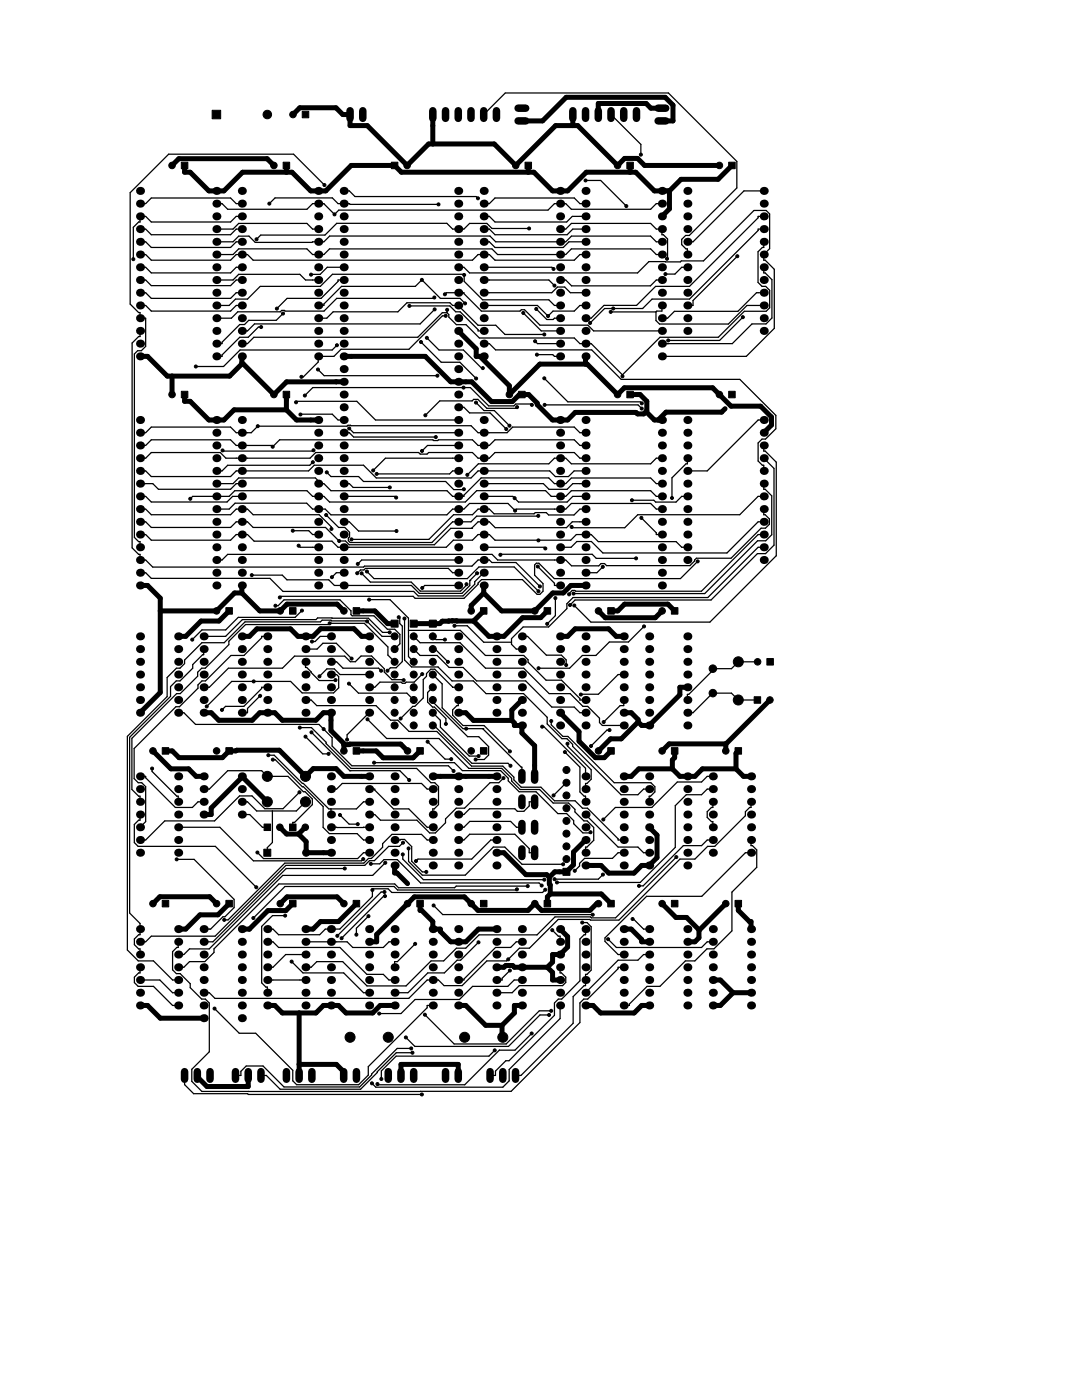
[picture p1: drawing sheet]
<svg xmlns="http://www.w3.org/2000/svg" width="216mm" height="279mm" viewBox="0 0 216 279" stroke-linecap="round" stroke-linejoin="round" font-family="sans-serif">
<g fill="#000" stroke="#000" stroke-width=".2">
<path d="M36.2 32.4h1.3v1.3h-1.3zM42.3 22h1.7v1.7h-1.7zM56.5 32.4h1.3v1.3h-1.3zM60.3 22.2h1.3v1.3h-1.3zM78.1 32.4h1.3v1.3h-1.3zM104.8 32.4h1.3v1.3h-1.3zM125.1 32.4h1.3v1.3h-1.3zM145.4 32.4h1.3v1.3h-1.3zM36.2 78.1h1.3v1.3h-1.3zM56.5 78.1h1.3v1.3h-1.3zM103.5 78.1h1.3v1.3h-1.3zM125.1 78.1h1.3v1.3h-1.3z"/>
<path d="M145.4 78.1h1.3v1.3h-1.3zM45.1 121.3h1.3v1.3h-1.3zM57.8 121.3h1.3v1.3h-1.3zM70.5 121.3h1.3v1.3h-1.3zM78 123.8h1.4v1.4h-1.4zM81.9 123.8h1.3v1.4h-1.3zM85.7 123.8h1.4v1.4h-1.4zM95.9 121.3h1.3v1.3h-1.3zM108.6 121.3h1.3v1.3h-1.3zM121.3 121.3h1.3v1.3h-1.3zM134 121.3h1.3v1.3h-1.3zM153 131.4h1.3v1.3h-1.3z"/>
<path d="M32.4 149.2h1.3v1.3h-1.3zM45.1 149.2h1.3v1.3h-1.3zM70.5 149.2h1.3v1.3h-1.3zM83.2 149.2h1.3v1.3h-1.3zM95.9 149.2h1.3v1.3h-1.3zM121.3 149.2h1.3v1.3h-1.3zM134 149.2h1.3v1.3h-1.3zM146.7 149.2h1.3v1.3h-1.3zM150.5 139.1h1.3v1.2h-1.3zM32.4 179.7h1.3v1.3h-1.3zM45.1 179.7h1.3v1.3h-1.3zM52.6 169.5h1.4v1.4h-1.4z"/>
<path d="M52.7 164.5h1.3v1.2h-1.3zM57.8 164.5h1.3v1.2h-1.3zM57.8 179.7h1.3v1.3h-1.3zM70.5 179.7h1.3v1.3h-1.3zM83.2 179.7h1.3v1.3h-1.3zM95.9 179.7h1.3v1.3h-1.3zM108.6 179.7h1.3v1.3h-1.3zM112.3 173.3h1.4v1.4h-1.4zM121.3 179.7h1.3v1.3h-1.3zM134 179.7h1.3v1.3h-1.3zM146.7 179.7h1.3v1.3h-1.3z"/>
<circle cx="34.3" cy="33" r=".65"/>
<circle cx="53.3" cy="22.9" r=".85"/>
<circle cx="54.6" cy="33" r=".65"/>
<circle cx="58.5" cy="22.9" r=".65"/>
<circle cx="64.7" cy="36.9" r=".3"/>
<circle cx="81.2" cy="33" r=".65"/>
<circle cx="95.4" cy="39.6" r=".3"/>
<circle cx="102.9" cy="33" r=".65"/>
<circle cx="116.8" cy="36" r=".3"/>
<circle cx="123.2" cy="33" r=".65"/>
<circle cx="127.9" cy="30.9" r=".3"/>
<circle cx="143.5" cy="33" r=".65"/>
<circle cx="26.6" cy="51.7" r=".3"/>
<circle cx="51.2" cy="47.8" r=".3"/>
<circle cx="53.7" cy="40.6" r=".3"/>
<circle cx="62.1" cy="54.8" r=".3"/>
<circle cx="66.8" cy="42.8" r=".3"/>
<circle cx="84.2" cy="55.9" r=".3"/>
<circle cx="86.7" cy="59.4" r=".3"/>
<circle cx="87.5" cy="40.8" r=".3"/>
<circle cx="88.8" cy="58.7" r=".3"/>
<circle cx="92.6" cy="54.9" r=".3"/>
<circle cx="105.6" cy="45.6" r=".3"/>
<circle cx="110.5" cy="53.7" r=".3"/>
<circle cx="110.6" cy="57" r=".3"/>
<circle cx="125" cy="41.1" r=".3"/>
<circle cx="132.8" cy="54.7" r=".3"/>
<circle cx="133.1" cy="51.6" r=".3"/>
<circle cx="147.1" cy="51.1" r=".3"/>
<circle cx="34.3" cy="78.7" r=".65"/>
<circle cx="39.1" cy="73.1" r=".3"/>
<circle cx="52.1" cy="65.3" r=".3"/>
<circle cx="54.6" cy="78.7" r=".65"/>
<circle cx="55.2" cy="61.6" r=".3"/>
<circle cx="56.5" cy="62.6" r=".3"/>
<circle cx="60.1" cy="75.2" r=".3"/>
<circle cx="60.8" cy="78.9" r=".3"/>
<circle cx="63.4" cy="73.7" r=".3"/>
<circle cx="67.2" cy="68.9" r=".3"/>
<circle cx="81.7" cy="61.1" r=".3"/>
<circle cx="84" cy="68.3" r=".3"/>
<circle cx="85.2" cy="67.4" r=".3"/>
<circle cx="86.7" cy="61.7" r=".3"/>
<circle cx="87.3" cy="75" r=".3"/>
<circle cx="88.9" cy="63" r=".3"/>
<circle cx="89.2" cy="61.8" r=".3"/>
<circle cx="92.5" cy="77.4" r=".3"/>
<circle cx="92.8" cy="60.6" r=".3"/>
<circle cx="95" cy="75.5" r=".3"/>
<circle cx="96.3" cy="73.5" r=".3"/>
<circle cx="101.6" cy="78.7" r=".65"/>
<circle cx="104.4" cy="62.5" r=".3"/>
<circle cx="106.8" cy="68.1" r=".3"/>
<circle cx="107" cy="61.7" r=".3"/>
<circle cx="107.1" cy="70.8" r=".3"/>
<circle cx="108.6" cy="66.7" r=".3"/>
<circle cx="108.6" cy="75.5" r=".3"/>
<circle cx="109.4" cy="63.1" r=".3"/>
<circle cx="117.8" cy="64.5" r=".3"/>
<circle cx="121.9" cy="62.3" r=".3"/>
<circle cx="122.4" cy="61.6" r=".3"/>
<circle cx="123.2" cy="78.7" r=".65"/>
<circle cx="124.2" cy="75.1" r=".3"/>
<circle cx="133.3" cy="67.9" r=".3"/>
<circle cx="143.5" cy="78.7" r=".65"/>
<circle cx="148.2" cy="63.3" r=".3"/>
<circle cx="38" cy="99.5" r=".3"/>
<circle cx="44.4" cy="89.9" r=".3"/>
<circle cx="51.4" cy="85.1" r=".3"/>
<circle cx="54.4" cy="89.2" r=".3"/>
<circle cx="59.1" cy="80.3" r=".3"/>
<circle cx="59.9" cy="82.7" r=".3"/>
<circle cx="62.4" cy="92.2" r=".3"/>
<circle cx="62.6" cy="89.9" r=".3"/>
<circle cx="65.2" cy="94.3" r=".3"/>
<circle cx="69.7" cy="85.5" r=".3"/>
<circle cx="74.5" cy="93.9" r=".3"/>
<circle cx="75.2" cy="94.6" r=".3"/>
<circle cx="77.8" cy="97.3" r=".3"/>
<circle cx="79.1" cy="99.3" r=".3"/>
<circle cx="84.2" cy="90" r=".3"/>
<circle cx="84.9" cy="82.9" r=".3"/>
<circle cx="87" cy="87.2" r=".3"/>
<circle cx="92.6" cy="97.6" r=".3"/>
<circle cx="93.3" cy="94.8" r=".3"/>
<circle cx="95" cy="80.3" r=".3"/>
<circle cx="101" cy="85.6" r=".3"/>
<circle cx="101.7" cy="85" r=".3"/>
<circle cx="102.7" cy="99.4" r=".3"/>
<circle cx="103.2" cy="81.3" r=".3"/>
<circle cx="106.1" cy="80.8" r=".3"/>
<circle cx="108.7" cy="80.8" r=".3"/>
<circle cx="126.1" cy="99.8" r=".3"/>
<circle cx="128" cy="81.5" r=".3"/>
<circle cx="128.1" cy="80.5" r=".3"/>
<circle cx="134.1" cy="99.4" r=".3"/>
<circle cx="144.7" cy="81.6" r=".3"/>
<circle cx="50.2" cy="114.8" r=".3"/>
<circle cx="55.8" cy="119.2" r=".3"/>
<circle cx="58.4" cy="105.9" r=".3"/>
<circle cx="59.6" cy="108.9" r=".3"/>
<circle cx="65.1" cy="102.8" r=".3"/>
<circle cx="66.1" cy="105.6" r=".3"/>
<circle cx="66.2" cy="115.2" r=".3"/>
<circle cx="67.7" cy="108" r=".3"/>
<circle cx="70.1" cy="107.6" r=".3"/>
<circle cx="71.3" cy="114.4" r=".3"/>
<circle cx="71.4" cy="112.5" r=".3"/>
<circle cx="72.2" cy="114.4" r=".3"/>
<circle cx="73.2" cy="114.1" r=".3"/>
<circle cx="73.7" cy="119.7" r=".3"/>
<circle cx="79.1" cy="106" r=".3"/>
<circle cx="84.3" cy="117.3" r=".3"/>
<circle cx="93.1" cy="116.6" r=".3"/>
<circle cx="95.2" cy="114.4" r=".3"/>
<circle cx="99.8" cy="110.7" r=".3"/>
<circle cx="102.8" cy="101.9" r=".3"/>
<circle cx="107.3" cy="113.1" r=".3"/>
<circle cx="107.4" cy="102.9" r=".3"/>
<circle cx="107.4" cy="107.8" r=".3"/>
<circle cx="107.4" cy="118" r=".3"/>
<circle cx="107.7" cy="117" r=".3"/>
<circle cx="108.8" cy="109.5" r=".3"/>
<circle cx="110.8" cy="119.4" r=".3"/>
<circle cx="113.6" cy="118.6" r=".3"/>
<circle cx="114.1" cy="105.2" r=".3"/>
<circle cx="114.4" cy="118.5" r=".3"/>
<circle cx="120.3" cy="113.1" r=".3"/>
<circle cx="126.9" cy="111.4" r=".3"/>
<circle cx="128" cy="103.4" r=".3"/>
<circle cx="139.2" cy="112" r=".3"/>
<circle cx="38.4" cy="127.7" r=".3"/>
<circle cx="43.2" cy="121.9" r=".65"/>
<circle cx="50.6" cy="136" r=".3"/>
<circle cx="51.9" cy="138.9" r=".3"/>
<circle cx="55" cy="120.9" r=".3"/>
<circle cx="55.9" cy="121.9" r=".65"/>
<circle cx="60.2" cy="121.9" r=".3"/>
<circle cx="62.3" cy="128" r=".3"/>
<circle cx="63.7" cy="135" r=".3"/>
<circle cx="65.8" cy="124.4" r=".3"/>
<circle cx="66.9" cy="135.7" r=".3"/>
<circle cx="68.6" cy="121.9" r=".65"/>
<circle cx="69.6" cy="136.4" r=".3"/>
<circle cx="70.2" cy="131.4" r=".3"/>
<circle cx="73.3" cy="124" r=".3"/>
<circle cx="76" cy="133.9" r=".3"/>
<circle cx="77.3" cy="133.9" r=".3"/>
<circle cx="77.8" cy="126.2" r=".3"/>
<circle cx="78.7" cy="132.1" r=".7"/>
<circle cx="78.7" cy="139.7" r=".7"/>
<circle cx="78.7" cy="134.6" r=".7"/>
<circle cx="78.7" cy="127" r=".7"/>
<circle cx="78.7" cy="129.5" r=".7"/>
<circle cx="78.7" cy="137.2" r=".7"/>
<circle cx="79.6" cy="123.2" r=".3"/>
<circle cx="80.5" cy="135.7" r=".3"/>
<circle cx="80.7" cy="123.4" r=".3"/>
<circle cx="82.5" cy="134.6" r=".7"/>
<circle cx="82.5" cy="127" r=".7"/>
<circle cx="82.5" cy="132.1" r=".7"/>
<circle cx="82.5" cy="137.2" r=".7"/>
<circle cx="82.5" cy="139.7" r=".7"/>
<circle cx="82.5" cy="129.5" r=".7"/>
<circle cx="84.3" cy="134.5" r=".3"/>
<circle cx="86.4" cy="139.7" r=".7"/>
<circle cx="86.4" cy="129.5" r=".7"/>
<circle cx="86.4" cy="132.1" r=".7"/>
<circle cx="86.4" cy="127" r=".7"/>
<circle cx="86.4" cy="134.6" r=".7"/>
<circle cx="86.4" cy="137.2" r=".7"/>
<circle cx="88.8" cy="127.6" r=".3"/>
<circle cx="89.4" cy="132.1" r=".3"/>
<circle cx="90.7" cy="124.9" r=".3"/>
<circle cx="94" cy="121.9" r=".65"/>
<circle cx="106.7" cy="121.9" r=".65"/>
<circle cx="107.5" cy="133.4" r=".3"/>
<circle cx="109.2" cy="124.5" r=".3"/>
<circle cx="113" cy="132.7" r=".3"/>
<circle cx="113.7" cy="120.7" r=".3"/>
<circle cx="114.6" cy="120.8" r=".3"/>
<circle cx="115.9" cy="138.6" r=".3"/>
<circle cx="119.4" cy="121.9" r=".65"/>
<circle cx="128.5" cy="125" r=".3"/>
<circle cx="132.1" cy="121.9" r=".65"/>
<circle cx="142.2" cy="138.3" r=".75"/>
<circle cx="142.2" cy="133.4" r=".75"/>
<circle cx="147.3" cy="139.7" r="1"/>
<circle cx="147.3" cy="132.1" r="1"/>
<circle cx="151.2" cy="132.1" r=".65"/>
<circle cx="153.6" cy="139.7" r=".65"/>
<circle cx="30.3" cy="153.4" r=".3"/>
<circle cx="30.5" cy="149.9" r=".65"/>
<circle cx="41.2" cy="141" r=".3"/>
<circle cx="43.2" cy="149.9" r=".65"/>
<circle cx="44.3" cy="141.7" r=".3"/>
<circle cx="53.3" cy="154.9" r="1"/>
<circle cx="53.5" cy="150.7" r=".3"/>
<circle cx="54.4" cy="151.6" r=".3"/>
<circle cx="59.8" cy="158.1" r=".3"/>
<circle cx="59.8" cy="145.2" r=".3"/>
<circle cx="61" cy="154.9" r="1"/>
<circle cx="61" cy="147" r=".3"/>
<circle cx="62.2" cy="146.2" r=".3"/>
<circle cx="64.6" cy="145.5" r=".3"/>
<circle cx="65.6" cy="150.4" r=".3"/>
<circle cx="68.6" cy="149.9" r=".65"/>
<circle cx="69.3" cy="147.6" r=".3"/>
<circle cx="73.3" cy="143.6" r=".3"/>
<circle cx="74.6" cy="152.2" r=".3"/>
<circle cx="78.7" cy="142.2" r=".7"/>
<circle cx="78.7" cy="144.8" r=".7"/>
<circle cx="79.9" cy="143.4" r=".3"/>
<circle cx="81.3" cy="149.9" r=".65"/>
<circle cx="81.6" cy="155.7" r=".3"/>
<circle cx="82.5" cy="142.2" r=".7"/>
<circle cx="82.5" cy="144.8" r=".7"/>
<circle cx="85.3" cy="148" r=".3"/>
<circle cx="86.4" cy="144.8" r=".7"/>
<circle cx="86.4" cy="142.2" r=".7"/>
<circle cx="89" cy="144.5" r=".3"/>
<circle cx="90" cy="151.5" r=".3"/>
<circle cx="90.5" cy="153.9" r=".3"/>
<circle cx="93" cy="145.4" r=".3"/>
<circle cx="94" cy="149.9" r=".65"/>
<circle cx="94.9" cy="151.6" r=".3"/>
<circle cx="95.5" cy="150.9" r=".3"/>
<circle cx="100.5" cy="155.3" r=".3"/>
<circle cx="101.7" cy="150" r=".3"/>
<circle cx="101.9" cy="152.8" r=".3"/>
<circle cx="108.2" cy="145" r=".3"/>
<circle cx="110" cy="143.9" r=".3"/>
<circle cx="110.5" cy="158.7" r=".3"/>
<circle cx="112.7" cy="150.1" r=".3"/>
<circle cx="113" cy="156.2" r=".7"/>
<circle cx="113" cy="158.7" r=".7"/>
<circle cx="113" cy="153.7" r=".7"/>
<circle cx="113.2" cy="148.4" r=".3"/>
<circle cx="117.9" cy="148.9" r=".3"/>
<circle cx="119.4" cy="149.9" r=".65"/>
<circle cx="120.5" cy="144.1" r=".3"/>
<circle cx="121.6" cy="145.7" r=".3"/>
<circle cx="132.1" cy="149.9" r=".65"/>
<circle cx="144.8" cy="149.9" r=".65"/>
<circle cx="35.3" cy="171.5" r=".3"/>
<circle cx="51.1" cy="177.1" r=".3"/>
<circle cx="51.4" cy="170.1" r=".3"/>
<circle cx="53.3" cy="160" r="1"/>
<circle cx="55.8" cy="165.1" r=".65"/>
<circle cx="60.9" cy="165.1" r=".65"/>
<circle cx="61" cy="160" r="1"/>
<circle cx="61.1" cy="170.2" r=".7"/>
<circle cx="67.8" cy="162.6" r=".3"/>
<circle cx="68.8" cy="173.3" r=".3"/>
<circle cx="71.4" cy="164.5" r=".3"/>
<circle cx="72.5" cy="171.5" r=".3"/>
<circle cx="74" cy="172.4" r=".3"/>
<circle cx="74.3" cy="177.6" r=".3"/>
<circle cx="76.7" cy="178" r=".3"/>
<circle cx="76.8" cy="178.8" r=".3"/>
<circle cx="76.9" cy="172.2" r=".3"/>
<circle cx="80.4" cy="170.5" r=".3"/>
<circle cx="80.4" cy="168.2" r=".3"/>
<circle cx="81.3" cy="176.3" r=".3"/>
<circle cx="81.5" cy="169.3" r=".3"/>
<circle cx="83" cy="171.8" r=".3"/>
<circle cx="85.1" cy="174" r=".3"/>
<circle cx="103.1" cy="177.5" r=".3"/>
<circle cx="105.3" cy="176.8" r=".3"/>
<circle cx="108.1" cy="176.7" r=".3"/>
<circle cx="108.6" cy="175.6" r=".3"/>
<circle cx="108.8" cy="177.6" r=".3"/>
<circle cx="110.6" cy="175.5" r=".3"/>
<circle cx="111.1" cy="176.1" r=".3"/>
<circle cx="112.4" cy="172.5" r=".3"/>
<circle cx="113" cy="163.8" r=".7"/>
<circle cx="113" cy="166.4" r=".7"/>
<circle cx="113" cy="171.4" r=".7"/>
<circle cx="113" cy="168.9" r=".7"/>
<circle cx="113" cy="161.3" r=".7"/>
<circle cx="114.7" cy="173.8" r=".3"/>
<circle cx="117.8" cy="166.1" r=".3"/>
<circle cx="120.3" cy="174.5" r=".3"/>
<circle cx="120.4" cy="163.5" r=".3"/>
<circle cx="127.5" cy="176.8" r=".3"/>
<circle cx="135" cy="171.1" r=".3"/>
<circle cx="30.5" cy="180.3" r=".65"/>
<circle cx="43.2" cy="180.3" r=".65"/>
<circle cx="44.7" cy="183.6" r=".3"/>
<circle cx="50.6" cy="183.2" r=".3"/>
<circle cx="55.9" cy="180.3" r=".65"/>
<circle cx="56.9" cy="182.7" r=".3"/>
<circle cx="58.2" cy="191.9" r=".3"/>
<circle cx="67.3" cy="186.8" r=".3"/>
<circle cx="68.2" cy="187.2" r=".3"/>
<circle cx="68.6" cy="180.3" r=".65"/>
<circle cx="71.1" cy="186.5" r=".3"/>
<circle cx="73.5" cy="182.8" r=".3"/>
<circle cx="81.3" cy="180.3" r=".65"/>
<circle cx="82.8" cy="188.4" r=".3"/>
<circle cx="86.5" cy="180.7" r=".3"/>
<circle cx="94" cy="180.3" r=".65"/>
<circle cx="95.5" cy="188.1" r=".3"/>
<circle cx="101.4" cy="191.5" r=".3"/>
<circle cx="101.7" cy="193.7" r=".3"/>
<circle cx="106.7" cy="180.3" r=".65"/>
<circle cx="110.2" cy="185.6" r=".3"/>
<circle cx="116.2" cy="184.1" r=".3"/>
<circle cx="118.3" cy="182.6" r=".3"/>
<circle cx="119.4" cy="180.3" r=".65"/>
<circle cx="121.3" cy="187.4" r=".3"/>
<circle cx="126.2" cy="183.4" r=".3"/>
<circle cx="132.1" cy="180.3" r=".65"/>
<circle cx="144.8" cy="180.3" r=".65"/>
<circle cx="42.8" cy="201.3" r=".3"/>
<circle cx="69.8" cy="207" r="1"/>
<circle cx="74.2" cy="216.2" r=".3"/>
<circle cx="75.3" cy="216.3" r=".3"/>
<circle cx="75.7" cy="202.3" r=".3"/>
<circle cx="76.1" cy="215.3" r=".3"/>
<circle cx="77.5" cy="207" r="1"/>
<circle cx="81" cy="207" r=".3"/>
<circle cx="82" cy="209.2" r=".3"/>
<circle cx="82.3" cy="210.1" r=".3"/>
<circle cx="84.2" cy="218.4" r=".3"/>
<circle cx="84.8" cy="202.5" r=".3"/>
<circle cx="92.7" cy="207" r="1"/>
<circle cx="98.7" cy="209.6" r=".3"/>
<circle cx="100.3" cy="207" r="1"/>
<circle cx="106.1" cy="206.3" r=".3"/>
<circle cx="109.6" cy="202.6" r=".3"/>
<circle cx="110" cy="201.7" r=".3"/>
</g>
<g fill="none" stroke="#000" stroke-width="1.5">
<path d="M69.8 22.1v1.5M72.4 22.1v1.5M86.4 22.1v1.5M88.9 22.1v1.5M91.4 22.1v1.5M94 22.1v1.5M96.5 22.1v1.5M99.1 22.1v1.5M103.4 24.1h1.5M103.4 21.6h1.5M114.3 22.1v1.5M116.8 22.1v1.5"/>
<path d="M119.4 22.1v1.5M121.9 22.1v1.5M124.5 22.1v1.5M127 22.1v1.5M131.3 24.1h1.5M131.3 21.6h1.5M104.1 154.2v1.5M104.1 159.3v1.5M106.7 154.2v1.5M106.7 159.3v1.5M104.1 164.3v1.6M104.1 169.4v1.5"/>
<path d="M106.7 164.3v1.6M106.7 169.4v1.5M36.8 213.9v1.5M39.4 213.9v1.5M41.9 213.9v1.5M47 213.9v1.5M49.5 213.9v1.5M52.1 213.9v1.5M57.1 213.9v1.5M59.7 213.9v1.5M62.2 213.9v1.5M68.6 213.9v1.5"/>
<path d="M71.1 213.9v1.5M77.5 213.9v1.5M80 213.9v1.5M82.5 213.9v1.5M88.9 213.9v1.5M91.4 213.9v1.5M97.8 213.9v1.5M100.3 213.9v1.5M102.9 213.9v1.5"/>
</g>
<g fill="#000">
<circle cx="27.9" cy="38.1" r=".8"/>
<circle cx="43.2" cy="38.1" r=".8"/>
<circle cx="48.3" cy="38.1" r=".8"/>
<circle cx="63.5" cy="38.1" r=".8"/>
<circle cx="68.6" cy="38.1" r=".8"/>
<circle cx="91.4" cy="38.1" r=".8"/>
<circle cx="96.5" cy="38.1" r=".8"/>
<circle cx="111.8" cy="38.1" r=".8"/>
<circle cx="116.8" cy="38.1" r=".8"/>
<circle cx="132.1" cy="38.1" r=".8"/>
<circle cx="137.2" cy="38.1" r=".8"/>
<circle cx="152.4" cy="38.1" r=".8"/>
<circle cx="27.9" cy="58.4" r=".8"/>
<circle cx="27.9" cy="50.8" r=".8"/>
<circle cx="27.9" cy="43.2" r=".8"/>
<circle cx="27.9" cy="45.7" r=".8"/>
<circle cx="27.9" cy="53.3" r=".8"/>
<circle cx="27.9" cy="55.9" r=".8"/>
<circle cx="27.9" cy="40.6" r=".8"/>
<circle cx="27.9" cy="48.3" r=".8"/>
<circle cx="43.2" cy="53.3" r=".8"/>
<circle cx="43.2" cy="55.9" r=".8"/>
<circle cx="43.2" cy="45.7" r=".8"/>
<circle cx="43.2" cy="40.6" r=".8"/>
<circle cx="43.2" cy="58.4" r=".8"/>
<circle cx="43.2" cy="50.8" r=".8"/>
<circle cx="43.2" cy="43.2" r=".8"/>
<circle cx="43.2" cy="48.3" r=".8"/>
<circle cx="48.3" cy="40.6" r=".8"/>
<circle cx="48.3" cy="50.8" r=".8"/>
<circle cx="48.3" cy="53.3" r=".8"/>
<circle cx="48.3" cy="55.9" r=".8"/>
<circle cx="48.3" cy="45.7" r=".8"/>
<circle cx="48.3" cy="58.4" r=".8"/>
<circle cx="48.3" cy="48.3" r=".8"/>
<circle cx="48.3" cy="43.2" r=".8"/>
<circle cx="63.5" cy="58.4" r=".8"/>
<circle cx="63.5" cy="55.9" r=".8"/>
<circle cx="63.5" cy="45.7" r=".8"/>
<circle cx="63.5" cy="53.3" r=".8"/>
<circle cx="63.5" cy="48.3" r=".8"/>
<circle cx="63.5" cy="40.6" r=".8"/>
<circle cx="63.5" cy="50.8" r=".8"/>
<circle cx="63.5" cy="43.2" r=".8"/>
<circle cx="68.6" cy="55.9" r=".8"/>
<circle cx="68.6" cy="40.6" r=".8"/>
<circle cx="68.6" cy="50.8" r=".8"/>
<circle cx="68.6" cy="53.3" r=".8"/>
<circle cx="68.6" cy="43.2" r=".8"/>
<circle cx="68.6" cy="45.7" r=".8"/>
<circle cx="68.6" cy="48.3" r=".8"/>
<circle cx="68.6" cy="58.4" r=".8"/>
<circle cx="91.4" cy="53.3" r=".8"/>
<circle cx="91.4" cy="43.2" r=".8"/>
<circle cx="91.4" cy="58.4" r=".8"/>
<circle cx="91.4" cy="55.9" r=".8"/>
<circle cx="91.4" cy="50.8" r=".8"/>
<circle cx="91.4" cy="45.7" r=".8"/>
<circle cx="91.4" cy="48.3" r=".8"/>
<circle cx="91.4" cy="40.6" r=".8"/>
<circle cx="96.5" cy="53.3" r=".8"/>
<circle cx="96.5" cy="43.2" r=".8"/>
<circle cx="96.5" cy="40.6" r=".8"/>
<circle cx="96.5" cy="45.7" r=".8"/>
<circle cx="96.5" cy="48.3" r=".8"/>
<circle cx="96.5" cy="55.9" r=".8"/>
<circle cx="96.5" cy="58.4" r=".8"/>
<circle cx="96.5" cy="50.8" r=".8"/>
<circle cx="111.8" cy="50.8" r=".8"/>
<circle cx="111.8" cy="45.7" r=".8"/>
<circle cx="111.8" cy="43.2" r=".8"/>
<circle cx="111.8" cy="58.4" r=".8"/>
<circle cx="111.8" cy="53.3" r=".8"/>
<circle cx="111.8" cy="48.3" r=".8"/>
<circle cx="111.8" cy="40.6" r=".8"/>
<circle cx="111.8" cy="55.9" r=".8"/>
<circle cx="116.8" cy="40.6" r=".8"/>
<circle cx="116.8" cy="53.3" r=".8"/>
<circle cx="116.8" cy="45.7" r=".8"/>
<circle cx="116.8" cy="48.3" r=".8"/>
<circle cx="116.8" cy="43.2" r=".8"/>
<circle cx="116.8" cy="50.8" r=".8"/>
<circle cx="116.8" cy="55.9" r=".8"/>
<circle cx="116.8" cy="58.4" r=".8"/>
<circle cx="132.1" cy="55.9" r=".8"/>
<circle cx="132.1" cy="43.2" r=".8"/>
<circle cx="132.1" cy="58.4" r=".8"/>
<circle cx="132.1" cy="53.3" r=".8"/>
<circle cx="132.1" cy="50.8" r=".8"/>
<circle cx="132.1" cy="45.7" r=".8"/>
<circle cx="132.1" cy="48.3" r=".8"/>
<circle cx="132.1" cy="40.6" r=".8"/>
<circle cx="137.2" cy="55.9" r=".8"/>
<circle cx="137.2" cy="40.6" r=".8"/>
<circle cx="137.2" cy="43.2" r=".8"/>
<circle cx="137.2" cy="50.8" r=".8"/>
<circle cx="137.2" cy="58.4" r=".8"/>
<circle cx="137.2" cy="45.7" r=".8"/>
<circle cx="137.2" cy="53.3" r=".8"/>
<circle cx="137.2" cy="48.3" r=".8"/>
<circle cx="152.4" cy="55.9" r=".8"/>
<circle cx="152.4" cy="53.3" r=".8"/>
<circle cx="152.4" cy="45.7" r=".8"/>
<circle cx="152.4" cy="43.2" r=".8"/>
<circle cx="152.4" cy="58.4" r=".8"/>
<circle cx="152.4" cy="50.8" r=".8"/>
<circle cx="152.4" cy="40.6" r=".8"/>
<circle cx="152.4" cy="48.3" r=".8"/>
<circle cx="27.9" cy="61" r=".8"/>
<circle cx="27.9" cy="68.6" r=".8"/>
<circle cx="27.9" cy="63.5" r=".8"/>
<circle cx="27.9" cy="66" r=".8"/>
<circle cx="27.9" cy="71.1" r=".8"/>
<circle cx="43.2" cy="61" r=".8"/>
<circle cx="43.2" cy="71.1" r=".8"/>
<circle cx="43.2" cy="63.5" r=".8"/>
<circle cx="43.2" cy="68.6" r=".8"/>
<circle cx="43.2" cy="66" r=".8"/>
<circle cx="48.3" cy="63.5" r=".8"/>
<circle cx="48.3" cy="61" r=".8"/>
<circle cx="48.3" cy="66" r=".8"/>
<circle cx="48.3" cy="68.6" r=".8"/>
<circle cx="48.3" cy="71.1" r=".8"/>
<circle cx="63.5" cy="71.1" r=".8"/>
<circle cx="63.5" cy="61" r=".8"/>
<circle cx="63.5" cy="66" r=".8"/>
<circle cx="63.5" cy="63.5" r=".8"/>
<circle cx="63.5" cy="68.6" r=".8"/>
<circle cx="68.6" cy="63.5" r=".8"/>
<circle cx="68.6" cy="66" r=".8"/>
<circle cx="68.6" cy="73.7" r=".8"/>
<circle cx="68.6" cy="76.2" r=".8"/>
<circle cx="68.6" cy="78.7" r=".8"/>
<circle cx="68.6" cy="68.6" r=".8"/>
<circle cx="68.6" cy="71.1" r=".8"/>
<circle cx="68.6" cy="61" r=".8"/>
<circle cx="91.4" cy="76.2" r=".8"/>
<circle cx="91.4" cy="73.7" r=".8"/>
<circle cx="91.4" cy="63.5" r=".8"/>
<circle cx="91.4" cy="61" r=".8"/>
<circle cx="91.4" cy="78.7" r=".8"/>
<circle cx="91.4" cy="71.1" r=".8"/>
<circle cx="91.4" cy="68.6" r=".8"/>
<circle cx="91.4" cy="66" r=".8"/>
<circle cx="96.5" cy="61" r=".8"/>
<circle cx="96.5" cy="66" r=".8"/>
<circle cx="96.5" cy="68.6" r=".8"/>
<circle cx="96.5" cy="71.1" r=".8"/>
<circle cx="96.5" cy="63.5" r=".8"/>
<circle cx="111.8" cy="63.5" r=".8"/>
<circle cx="111.8" cy="71.1" r=".8"/>
<circle cx="111.8" cy="68.6" r=".8"/>
<circle cx="111.8" cy="61" r=".8"/>
<circle cx="111.8" cy="66" r=".8"/>
<circle cx="116.8" cy="61" r=".8"/>
<circle cx="116.8" cy="66" r=".8"/>
<circle cx="116.8" cy="68.6" r=".8"/>
<circle cx="116.8" cy="63.5" r=".8"/>
<circle cx="116.8" cy="71.1" r=".8"/>
<circle cx="132.1" cy="61" r=".8"/>
<circle cx="132.1" cy="68.6" r=".8"/>
<circle cx="132.1" cy="66" r=".8"/>
<circle cx="132.1" cy="71.1" r=".8"/>
<circle cx="132.1" cy="63.5" r=".8"/>
<circle cx="137.2" cy="66" r=".8"/>
<circle cx="137.2" cy="61" r=".8"/>
<circle cx="137.2" cy="63.5" r=".8"/>
<circle cx="152.4" cy="66" r=".8"/>
<circle cx="152.4" cy="63.5" r=".8"/>
<circle cx="152.4" cy="61" r=".8"/>
<circle cx="27.9" cy="86.4" r=".8"/>
<circle cx="27.9" cy="83.8" r=".8"/>
<circle cx="27.9" cy="91.4" r=".8"/>
<circle cx="27.9" cy="94" r=".8"/>
<circle cx="27.9" cy="88.9" r=".8"/>
<circle cx="27.9" cy="96.5" r=".8"/>
<circle cx="27.9" cy="99.1" r=".8"/>
<circle cx="43.2" cy="86.4" r=".8"/>
<circle cx="43.2" cy="83.8" r=".8"/>
<circle cx="43.2" cy="99.1" r=".8"/>
<circle cx="43.2" cy="96.5" r=".8"/>
<circle cx="43.2" cy="94" r=".8"/>
<circle cx="43.2" cy="91.4" r=".8"/>
<circle cx="43.2" cy="88.9" r=".8"/>
<circle cx="48.3" cy="99.1" r=".8"/>
<circle cx="48.3" cy="86.4" r=".8"/>
<circle cx="48.3" cy="94" r=".8"/>
<circle cx="48.3" cy="88.9" r=".8"/>
<circle cx="48.3" cy="91.4" r=".8"/>
<circle cx="48.3" cy="96.5" r=".8"/>
<circle cx="48.3" cy="83.8" r=".8"/>
<circle cx="63.5" cy="99.1" r=".8"/>
<circle cx="63.5" cy="96.5" r=".8"/>
<circle cx="63.5" cy="94" r=".8"/>
<circle cx="63.5" cy="88.9" r=".8"/>
<circle cx="63.5" cy="83.8" r=".8"/>
<circle cx="63.5" cy="91.4" r=".8"/>
<circle cx="63.5" cy="86.4" r=".8"/>
<circle cx="68.6" cy="86.4" r=".8"/>
<circle cx="68.6" cy="88.9" r=".8"/>
<circle cx="68.6" cy="94" r=".8"/>
<circle cx="68.6" cy="99.1" r=".8"/>
<circle cx="68.6" cy="83.8" r=".8"/>
<circle cx="68.6" cy="91.4" r=".8"/>
<circle cx="68.6" cy="96.5" r=".8"/>
<circle cx="68.6" cy="81.3" r=".8"/>
<circle cx="91.4" cy="86.4" r=".8"/>
<circle cx="91.4" cy="96.5" r=".8"/>
<circle cx="91.4" cy="83.8" r=".8"/>
<circle cx="91.4" cy="81.3" r=".8"/>
<circle cx="91.4" cy="99.1" r=".8"/>
<circle cx="91.4" cy="94" r=".8"/>
<circle cx="91.4" cy="91.4" r=".8"/>
<circle cx="91.4" cy="88.9" r=".8"/>
<circle cx="96.5" cy="86.4" r=".8"/>
<circle cx="96.5" cy="83.8" r=".8"/>
<circle cx="96.5" cy="88.9" r=".8"/>
<circle cx="96.5" cy="94" r=".8"/>
<circle cx="96.5" cy="96.5" r=".8"/>
<circle cx="96.5" cy="99.1" r=".8"/>
<circle cx="96.5" cy="91.4" r=".8"/>
<circle cx="111.8" cy="88.9" r=".8"/>
<circle cx="111.8" cy="83.8" r=".8"/>
<circle cx="111.8" cy="99.1" r=".8"/>
<circle cx="111.8" cy="96.5" r=".8"/>
<circle cx="111.8" cy="94" r=".8"/>
<circle cx="111.8" cy="91.4" r=".8"/>
<circle cx="111.8" cy="86.4" r=".8"/>
<circle cx="116.8" cy="83.8" r=".8"/>
<circle cx="116.8" cy="86.4" r=".8"/>
<circle cx="116.8" cy="88.9" r=".8"/>
<circle cx="116.8" cy="91.4" r=".8"/>
<circle cx="116.8" cy="94" r=".8"/>
<circle cx="116.8" cy="96.5" r=".8"/>
<circle cx="116.8" cy="99.1" r=".8"/>
<circle cx="132.1" cy="96.5" r=".8"/>
<circle cx="132.1" cy="94" r=".8"/>
<circle cx="132.1" cy="86.4" r=".8"/>
<circle cx="132.1" cy="99.1" r=".8"/>
<circle cx="132.1" cy="91.4" r=".8"/>
<circle cx="132.1" cy="88.9" r=".8"/>
<circle cx="132.1" cy="83.8" r=".8"/>
<circle cx="137.2" cy="86.4" r=".8"/>
<circle cx="137.2" cy="88.9" r=".8"/>
<circle cx="137.2" cy="91.4" r=".8"/>
<circle cx="137.2" cy="96.5" r=".8"/>
<circle cx="137.2" cy="99.1" r=".8"/>
<circle cx="137.2" cy="83.8" r=".8"/>
<circle cx="137.2" cy="94" r=".8"/>
<circle cx="152.4" cy="99.1" r=".8"/>
<circle cx="152.4" cy="94" r=".8"/>
<circle cx="152.4" cy="86.4" r=".8"/>
<circle cx="152.4" cy="96.5" r=".8"/>
<circle cx="152.4" cy="91.4" r=".8"/>
<circle cx="152.4" cy="83.8" r=".8"/>
<circle cx="152.4" cy="88.9" r=".8"/>
<circle cx="27.9" cy="101.6" r=".8"/>
<circle cx="27.9" cy="104.1" r=".8"/>
<circle cx="27.9" cy="106.7" r=".8"/>
<circle cx="27.9" cy="109.2" r=".8"/>
<circle cx="27.9" cy="114.3" r=".8"/>
<circle cx="27.9" cy="116.8" r=".8"/>
<circle cx="27.9" cy="111.8" r=".8"/>
<circle cx="43.2" cy="106.7" r=".8"/>
<circle cx="43.2" cy="111.8" r=".8"/>
<circle cx="43.2" cy="116.8" r=".8"/>
<circle cx="43.2" cy="109.2" r=".8"/>
<circle cx="43.2" cy="114.3" r=".8"/>
<circle cx="43.2" cy="104.1" r=".8"/>
<circle cx="43.2" cy="101.6" r=".8"/>
<circle cx="48.3" cy="104.1" r=".8"/>
<circle cx="48.3" cy="106.7" r=".8"/>
<circle cx="48.3" cy="109.2" r=".8"/>
<circle cx="48.3" cy="111.8" r=".8"/>
<circle cx="48.3" cy="116.8" r=".8"/>
<circle cx="48.3" cy="114.3" r=".8"/>
<circle cx="48.3" cy="101.6" r=".8"/>
<circle cx="63.5" cy="114.3" r=".8"/>
<circle cx="63.5" cy="106.7" r=".8"/>
<circle cx="63.5" cy="104.1" r=".8"/>
<circle cx="63.5" cy="109.2" r=".8"/>
<circle cx="63.5" cy="116.8" r=".8"/>
<circle cx="63.5" cy="111.8" r=".8"/>
<circle cx="63.5" cy="101.6" r=".8"/>
<circle cx="68.6" cy="101.6" r=".8"/>
<circle cx="68.6" cy="104.1" r=".8"/>
<circle cx="68.6" cy="106.7" r=".8"/>
<circle cx="68.6" cy="109.2" r=".8"/>
<circle cx="68.6" cy="111.8" r=".8"/>
<circle cx="68.6" cy="116.8" r=".8"/>
<circle cx="68.6" cy="114.3" r=".8"/>
<circle cx="91.4" cy="116.8" r=".8"/>
<circle cx="91.4" cy="111.8" r=".8"/>
<circle cx="91.4" cy="109.2" r=".8"/>
<circle cx="91.4" cy="114.3" r=".8"/>
<circle cx="91.4" cy="101.6" r=".8"/>
<circle cx="91.4" cy="106.7" r=".8"/>
<circle cx="91.4" cy="104.1" r=".8"/>
<circle cx="96.5" cy="106.7" r=".8"/>
<circle cx="96.5" cy="114.3" r=".8"/>
<circle cx="96.5" cy="101.6" r=".8"/>
<circle cx="96.5" cy="109.2" r=".8"/>
<circle cx="96.5" cy="104.1" r=".8"/>
<circle cx="96.5" cy="111.8" r=".8"/>
<circle cx="96.5" cy="116.8" r=".8"/>
<circle cx="111.8" cy="106.7" r=".8"/>
<circle cx="111.8" cy="114.3" r=".8"/>
<circle cx="111.8" cy="109.2" r=".8"/>
<circle cx="111.8" cy="116.8" r=".8"/>
<circle cx="111.8" cy="104.1" r=".8"/>
<circle cx="111.8" cy="101.6" r=".8"/>
<circle cx="111.8" cy="111.8" r=".8"/>
<circle cx="116.8" cy="101.6" r=".8"/>
<circle cx="116.8" cy="106.7" r=".8"/>
<circle cx="116.8" cy="111.8" r=".8"/>
<circle cx="116.8" cy="114.3" r=".8"/>
<circle cx="116.8" cy="104.1" r=".8"/>
<circle cx="116.8" cy="109.2" r=".8"/>
<circle cx="116.8" cy="116.8" r=".8"/>
<circle cx="132.1" cy="116.8" r=".8"/>
<circle cx="132.1" cy="111.8" r=".8"/>
<circle cx="132.1" cy="109.2" r=".8"/>
<circle cx="132.1" cy="104.1" r=".8"/>
<circle cx="132.1" cy="101.6" r=".8"/>
<circle cx="132.1" cy="106.7" r=".8"/>
<circle cx="132.1" cy="114.3" r=".8"/>
<circle cx="137.2" cy="106.7" r=".8"/>
<circle cx="137.2" cy="101.6" r=".8"/>
<circle cx="137.2" cy="109.2" r=".8"/>
<circle cx="137.2" cy="111.8" r=".8"/>
<circle cx="137.2" cy="104.1" r=".8"/>
<circle cx="152.4" cy="111.8" r=".8"/>
<circle cx="152.4" cy="109.2" r=".8"/>
<circle cx="152.4" cy="104.1" r=".8"/>
<circle cx="152.4" cy="101.6" r=".8"/>
<circle cx="152.4" cy="106.7" r=".8"/>
<circle cx="27.9" cy="137.2" r=".8"/>
<circle cx="27.9" cy="127" r=".8"/>
<circle cx="27.9" cy="132.1" r=".8"/>
<circle cx="27.9" cy="134.6" r=".8"/>
<circle cx="27.9" cy="139.7" r=".8"/>
<circle cx="27.9" cy="129.5" r=".8"/>
<circle cx="35.6" cy="137.2" r=".8"/>
<circle cx="35.6" cy="139.7" r=".8"/>
<circle cx="35.6" cy="134.6" r=".8"/>
<circle cx="35.6" cy="129.5" r=".8"/>
<circle cx="35.6" cy="127" r=".8"/>
<circle cx="35.6" cy="132.1" r=".8"/>
<circle cx="40.6" cy="137.2" r=".8"/>
<circle cx="40.6" cy="132.1" r=".8"/>
<circle cx="40.6" cy="127" r=".8"/>
<circle cx="40.6" cy="129.5" r=".8"/>
<circle cx="40.6" cy="134.6" r=".8"/>
<circle cx="40.6" cy="139.7" r=".8"/>
<circle cx="48.3" cy="137.2" r=".8"/>
<circle cx="48.3" cy="127" r=".8"/>
<circle cx="48.3" cy="139.7" r=".8"/>
<circle cx="48.3" cy="132.1" r=".8"/>
<circle cx="48.3" cy="129.5" r=".8"/>
<circle cx="48.3" cy="134.6" r=".8"/>
<circle cx="53.3" cy="137.2" r=".8"/>
<circle cx="53.3" cy="127" r=".8"/>
<circle cx="53.3" cy="132.1" r=".8"/>
<circle cx="53.3" cy="139.7" r=".8"/>
<circle cx="53.3" cy="129.5" r=".8"/>
<circle cx="53.3" cy="134.6" r=".8"/>
<circle cx="61" cy="139.7" r=".8"/>
<circle cx="61" cy="132.1" r=".8"/>
<circle cx="61" cy="137.2" r=".8"/>
<circle cx="61" cy="129.5" r=".8"/>
<circle cx="61" cy="127" r=".8"/>
<circle cx="61" cy="134.6" r=".8"/>
<circle cx="66" cy="137.2" r=".8"/>
<circle cx="66" cy="129.5" r=".8"/>
<circle cx="66" cy="127" r=".8"/>
<circle cx="66" cy="132.1" r=".8"/>
<circle cx="66" cy="134.6" r=".8"/>
<circle cx="66" cy="139.7" r=".8"/>
<circle cx="73.7" cy="137.2" r=".8"/>
<circle cx="73.7" cy="127" r=".8"/>
<circle cx="73.7" cy="139.7" r=".8"/>
<circle cx="73.7" cy="134.6" r=".8"/>
<circle cx="73.7" cy="132.1" r=".8"/>
<circle cx="73.7" cy="129.5" r=".8"/>
<circle cx="91.4" cy="129.5" r=".8"/>
<circle cx="91.4" cy="137.2" r=".8"/>
<circle cx="91.4" cy="139.7" r=".8"/>
<circle cx="91.4" cy="127" r=".8"/>
<circle cx="91.4" cy="132.1" r=".8"/>
<circle cx="91.4" cy="134.6" r=".8"/>
<circle cx="99.1" cy="137.2" r=".8"/>
<circle cx="99.1" cy="134.6" r=".8"/>
<circle cx="99.1" cy="127" r=".8"/>
<circle cx="99.1" cy="139.7" r=".8"/>
<circle cx="99.1" cy="132.1" r=".8"/>
<circle cx="99.1" cy="129.5" r=".8"/>
<circle cx="104.1" cy="137.2" r=".8"/>
<circle cx="104.1" cy="139.7" r=".8"/>
<circle cx="104.1" cy="127" r=".8"/>
<circle cx="104.1" cy="132.1" r=".8"/>
<circle cx="104.1" cy="129.5" r=".8"/>
<circle cx="104.1" cy="134.6" r=".8"/>
<circle cx="111.8" cy="127" r=".8"/>
<circle cx="111.8" cy="137.2" r=".8"/>
<circle cx="111.8" cy="134.6" r=".8"/>
<circle cx="111.8" cy="129.5" r=".8"/>
<circle cx="111.8" cy="139.7" r=".8"/>
<circle cx="111.8" cy="132.1" r=".8"/>
<circle cx="116.8" cy="129.5" r=".8"/>
<circle cx="116.8" cy="132.1" r=".8"/>
<circle cx="116.8" cy="137.2" r=".8"/>
<circle cx="116.8" cy="134.6" r=".8"/>
<circle cx="116.8" cy="139.7" r=".8"/>
<circle cx="116.8" cy="127" r=".8"/>
<circle cx="124.5" cy="132.1" r=".8"/>
<circle cx="124.5" cy="129.5" r=".8"/>
<circle cx="124.5" cy="127" r=".8"/>
<circle cx="124.5" cy="139.7" r=".8"/>
<circle cx="124.5" cy="134.6" r=".8"/>
<circle cx="124.5" cy="137.2" r=".8"/>
<circle cx="129.5" cy="129.5" r=".8"/>
<circle cx="129.5" cy="137.2" r=".8"/>
<circle cx="129.5" cy="132.1" r=".8"/>
<circle cx="129.5" cy="139.7" r=".8"/>
<circle cx="129.5" cy="127" r=".8"/>
<circle cx="129.5" cy="134.6" r=".8"/>
<circle cx="137.2" cy="137.2" r=".8"/>
<circle cx="137.2" cy="139.7" r=".8"/>
<circle cx="137.2" cy="134.6" r=".8"/>
<circle cx="137.2" cy="132.1" r=".8"/>
<circle cx="137.2" cy="127" r=".8"/>
<circle cx="137.2" cy="129.5" r=".8"/>
<circle cx="27.9" cy="154.9" r=".8"/>
<circle cx="27.9" cy="157.5" r=".8"/>
<circle cx="27.9" cy="142.2" r=".8"/>
<circle cx="35.6" cy="142.2" r=".8"/>
<circle cx="35.6" cy="157.5" r=".8"/>
<circle cx="35.6" cy="154.9" r=".8"/>
<circle cx="40.6" cy="154.9" r=".8"/>
<circle cx="40.6" cy="157.5" r=".8"/>
<circle cx="40.6" cy="142.2" r=".8"/>
<circle cx="48.3" cy="154.9" r=".8"/>
<circle cx="48.3" cy="142.2" r=".8"/>
<circle cx="48.3" cy="157.5" r=".8"/>
<circle cx="53.3" cy="142.2" r=".8"/>
<circle cx="61" cy="142.2" r=".8"/>
<circle cx="66" cy="157.5" r=".8"/>
<circle cx="66" cy="154.9" r=".8"/>
<circle cx="66" cy="142.2" r=".8"/>
<circle cx="73.7" cy="157.5" r=".8"/>
<circle cx="73.7" cy="154.9" r=".8"/>
<circle cx="73.7" cy="142.2" r=".8"/>
<circle cx="78.7" cy="154.9" r=".8"/>
<circle cx="78.7" cy="157.5" r=".8"/>
<circle cx="86.4" cy="157.5" r=".8"/>
<circle cx="86.4" cy="154.9" r=".8"/>
<circle cx="91.4" cy="154.9" r=".8"/>
<circle cx="91.4" cy="142.2" r=".8"/>
<circle cx="91.4" cy="157.5" r=".8"/>
<circle cx="99.1" cy="157.5" r=".8"/>
<circle cx="99.1" cy="154.9" r=".8"/>
<circle cx="99.1" cy="142.2" r=".8"/>
<circle cx="104.1" cy="142.2" r=".8"/>
<circle cx="104.1" cy="144.8" r=".8"/>
<circle cx="111.8" cy="144.8" r=".8"/>
<circle cx="111.8" cy="142.2" r=".8"/>
<circle cx="116.8" cy="142.2" r=".8"/>
<circle cx="116.8" cy="144.8" r=".8"/>
<circle cx="116.8" cy="157.5" r=".8"/>
<circle cx="116.8" cy="154.9" r=".8"/>
<circle cx="124.5" cy="157.5" r=".8"/>
<circle cx="124.5" cy="144.8" r=".8"/>
<circle cx="124.5" cy="154.9" r=".8"/>
<circle cx="124.5" cy="142.2" r=".8"/>
<circle cx="129.5" cy="157.5" r=".8"/>
<circle cx="129.5" cy="144.8" r=".8"/>
<circle cx="129.5" cy="154.9" r=".8"/>
<circle cx="129.5" cy="142.2" r=".8"/>
<circle cx="137.2" cy="154.9" r=".8"/>
<circle cx="137.2" cy="157.5" r=".8"/>
<circle cx="137.2" cy="144.8" r=".8"/>
<circle cx="137.2" cy="142.2" r=".8"/>
<circle cx="142.2" cy="157.5" r=".8"/>
<circle cx="142.2" cy="154.9" r=".8"/>
<circle cx="149.9" cy="157.5" r=".8"/>
<circle cx="149.9" cy="154.9" r=".8"/>
<circle cx="27.9" cy="160" r=".8"/>
<circle cx="27.9" cy="165.1" r=".8"/>
<circle cx="27.9" cy="167.6" r=".8"/>
<circle cx="27.9" cy="170.2" r=".8"/>
<circle cx="27.9" cy="162.6" r=".8"/>
<circle cx="35.6" cy="162.6" r=".8"/>
<circle cx="35.6" cy="170.2" r=".8"/>
<circle cx="35.6" cy="165.1" r=".8"/>
<circle cx="35.6" cy="160" r=".8"/>
<circle cx="35.6" cy="167.6" r=".8"/>
<circle cx="40.6" cy="160" r=".8"/>
<circle cx="40.6" cy="162.6" r=".8"/>
<circle cx="48.3" cy="162.6" r=".8"/>
<circle cx="48.3" cy="160" r=".8"/>
<circle cx="66" cy="165.1" r=".8"/>
<circle cx="66" cy="167.6" r=".8"/>
<circle cx="66" cy="160" r=".8"/>
<circle cx="66" cy="162.6" r=".8"/>
<circle cx="66" cy="170.2" r=".8"/>
<circle cx="73.7" cy="165.1" r=".8"/>
<circle cx="73.7" cy="160" r=".8"/>
<circle cx="73.7" cy="162.6" r=".8"/>
<circle cx="73.7" cy="170.2" r=".8"/>
<circle cx="73.7" cy="167.6" r=".8"/>
<circle cx="78.7" cy="160" r=".8"/>
<circle cx="78.7" cy="167.6" r=".8"/>
<circle cx="78.7" cy="170.2" r=".8"/>
<circle cx="78.7" cy="162.6" r=".8"/>
<circle cx="78.7" cy="165.1" r=".8"/>
<circle cx="78.7" cy="172.7" r=".8"/>
<circle cx="86.4" cy="162.6" r=".8"/>
<circle cx="86.4" cy="160" r=".8"/>
<circle cx="86.4" cy="172.7" r=".8"/>
<circle cx="86.4" cy="170.2" r=".8"/>
<circle cx="86.4" cy="167.6" r=".8"/>
<circle cx="86.4" cy="165.1" r=".8"/>
<circle cx="91.4" cy="160" r=".8"/>
<circle cx="91.4" cy="170.2" r=".8"/>
<circle cx="91.4" cy="162.6" r=".8"/>
<circle cx="91.4" cy="167.6" r=".8"/>
<circle cx="91.4" cy="165.1" r=".8"/>
<circle cx="91.4" cy="172.7" r=".8"/>
<circle cx="99.1" cy="160" r=".8"/>
<circle cx="99.1" cy="167.6" r=".8"/>
<circle cx="99.1" cy="165.1" r=".8"/>
<circle cx="99.1" cy="172.7" r=".8"/>
<circle cx="99.1" cy="170.2" r=".8"/>
<circle cx="99.1" cy="162.6" r=".8"/>
<circle cx="116.8" cy="160" r=".8"/>
<circle cx="116.8" cy="162.6" r=".8"/>
<circle cx="116.8" cy="170.2" r=".8"/>
<circle cx="116.8" cy="172.7" r=".8"/>
<circle cx="116.8" cy="165.1" r=".8"/>
<circle cx="116.8" cy="167.6" r=".8"/>
<circle cx="124.5" cy="172.7" r=".8"/>
<circle cx="124.5" cy="165.1" r=".8"/>
<circle cx="124.5" cy="167.6" r=".8"/>
<circle cx="124.5" cy="162.6" r=".8"/>
<circle cx="124.5" cy="160" r=".8"/>
<circle cx="124.5" cy="170.2" r=".8"/>
<circle cx="129.5" cy="162.6" r=".8"/>
<circle cx="129.5" cy="172.7" r=".8"/>
<circle cx="129.5" cy="160" r=".8"/>
<circle cx="129.5" cy="165.1" r=".8"/>
<circle cx="129.5" cy="167.6" r=".8"/>
<circle cx="129.5" cy="170.2" r=".8"/>
<circle cx="137.2" cy="172.7" r=".8"/>
<circle cx="137.2" cy="165.1" r=".8"/>
<circle cx="137.2" cy="162.6" r=".8"/>
<circle cx="137.2" cy="160" r=".8"/>
<circle cx="137.2" cy="170.2" r=".8"/>
<circle cx="137.2" cy="167.6" r=".8"/>
<circle cx="142.2" cy="167.6" r=".8"/>
<circle cx="142.2" cy="165.1" r=".8"/>
<circle cx="142.2" cy="160" r=".8"/>
<circle cx="142.2" cy="162.6" r=".8"/>
<circle cx="142.2" cy="170.2" r=".8"/>
<circle cx="149.9" cy="170.2" r=".8"/>
<circle cx="149.9" cy="167.6" r=".8"/>
<circle cx="149.9" cy="165.1" r=".8"/>
<circle cx="149.9" cy="160" r=".8"/>
<circle cx="149.9" cy="162.6" r=".8"/>
<circle cx="27.9" cy="185.4" r=".8"/>
<circle cx="27.9" cy="188" r=".8"/>
<circle cx="27.9" cy="190.5" r=".8"/>
<circle cx="27.9" cy="193" r=".8"/>
<circle cx="27.9" cy="198.1" r=".8"/>
<circle cx="27.9" cy="195.6" r=".8"/>
<circle cx="35.6" cy="188" r=".8"/>
<circle cx="35.6" cy="198.1" r=".8"/>
<circle cx="35.6" cy="193" r=".8"/>
<circle cx="35.6" cy="190.5" r=".8"/>
<circle cx="35.6" cy="185.4" r=".8"/>
<circle cx="35.6" cy="195.6" r=".8"/>
<circle cx="40.6" cy="185.4" r=".8"/>
<circle cx="40.6" cy="193" r=".8"/>
<circle cx="40.6" cy="188" r=".8"/>
<circle cx="40.6" cy="190.5" r=".8"/>
<circle cx="40.6" cy="195.6" r=".8"/>
<circle cx="40.6" cy="198.1" r=".8"/>
<circle cx="48.3" cy="188" r=".8"/>
<circle cx="48.3" cy="190.5" r=".8"/>
<circle cx="48.3" cy="185.4" r=".8"/>
<circle cx="48.3" cy="198.1" r=".8"/>
<circle cx="48.3" cy="193" r=".8"/>
<circle cx="48.3" cy="195.6" r=".8"/>
<circle cx="53.3" cy="188" r=".8"/>
<circle cx="53.3" cy="190.5" r=".8"/>
<circle cx="53.3" cy="185.4" r=".8"/>
<circle cx="53.3" cy="193" r=".8"/>
<circle cx="53.3" cy="198.1" r=".8"/>
<circle cx="53.3" cy="195.6" r=".8"/>
<circle cx="61" cy="198.1" r=".8"/>
<circle cx="61" cy="193" r=".8"/>
<circle cx="61" cy="185.4" r=".8"/>
<circle cx="61" cy="190.5" r=".8"/>
<circle cx="61" cy="188" r=".8"/>
<circle cx="61" cy="195.6" r=".8"/>
<circle cx="66" cy="188" r=".8"/>
<circle cx="66" cy="185.4" r=".8"/>
<circle cx="66" cy="190.5" r=".8"/>
<circle cx="66" cy="193" r=".8"/>
<circle cx="66" cy="198.1" r=".8"/>
<circle cx="66" cy="195.6" r=".8"/>
<circle cx="73.7" cy="188" r=".8"/>
<circle cx="73.7" cy="198.1" r=".8"/>
<circle cx="73.7" cy="193" r=".8"/>
<circle cx="73.7" cy="195.6" r=".8"/>
<circle cx="73.7" cy="190.5" r=".8"/>
<circle cx="73.7" cy="185.4" r=".8"/>
<circle cx="78.7" cy="185.4" r=".8"/>
<circle cx="78.7" cy="188" r=".8"/>
<circle cx="78.7" cy="190.5" r=".8"/>
<circle cx="78.7" cy="193" r=".8"/>
<circle cx="78.7" cy="198.1" r=".8"/>
<circle cx="78.7" cy="195.6" r=".8"/>
<circle cx="86.4" cy="193" r=".8"/>
<circle cx="86.4" cy="188" r=".8"/>
<circle cx="86.4" cy="198.1" r=".8"/>
<circle cx="86.4" cy="190.5" r=".8"/>
<circle cx="86.4" cy="185.4" r=".8"/>
<circle cx="86.4" cy="195.6" r=".8"/>
<circle cx="91.4" cy="185.4" r=".8"/>
<circle cx="91.4" cy="188" r=".8"/>
<circle cx="91.4" cy="193" r=".8"/>
<circle cx="91.4" cy="198.1" r=".8"/>
<circle cx="91.4" cy="190.5" r=".8"/>
<circle cx="91.4" cy="195.6" r=".8"/>
<circle cx="99.1" cy="190.5" r=".8"/>
<circle cx="99.1" cy="188" r=".8"/>
<circle cx="99.1" cy="185.4" r=".8"/>
<circle cx="99.1" cy="198.1" r=".8"/>
<circle cx="99.1" cy="195.6" r=".8"/>
<circle cx="99.1" cy="193" r=".8"/>
<circle cx="104.1" cy="198.1" r=".8"/>
<circle cx="104.1" cy="188" r=".8"/>
<circle cx="104.1" cy="185.4" r=".8"/>
<circle cx="104.1" cy="190.5" r=".8"/>
<circle cx="104.1" cy="193" r=".8"/>
<circle cx="104.1" cy="195.6" r=".8"/>
<circle cx="111.8" cy="190.5" r=".8"/>
<circle cx="111.8" cy="198.1" r=".8"/>
<circle cx="111.8" cy="193" r=".8"/>
<circle cx="111.8" cy="188" r=".8"/>
<circle cx="111.8" cy="185.4" r=".8"/>
<circle cx="111.8" cy="195.6" r=".8"/>
<circle cx="116.8" cy="185.4" r=".8"/>
<circle cx="116.8" cy="198.1" r=".8"/>
<circle cx="116.8" cy="188" r=".8"/>
<circle cx="116.8" cy="190.5" r=".8"/>
<circle cx="116.8" cy="193" r=".8"/>
<circle cx="116.8" cy="195.6" r=".8"/>
<circle cx="124.5" cy="190.5" r=".8"/>
<circle cx="124.5" cy="198.1" r=".8"/>
<circle cx="124.5" cy="193" r=".8"/>
<circle cx="124.5" cy="185.4" r=".8"/>
<circle cx="124.5" cy="188" r=".8"/>
<circle cx="124.5" cy="195.6" r=".8"/>
<circle cx="129.5" cy="193" r=".8"/>
<circle cx="129.5" cy="185.4" r=".8"/>
<circle cx="129.5" cy="188" r=".8"/>
<circle cx="129.5" cy="190.5" r=".8"/>
<circle cx="129.5" cy="195.6" r=".8"/>
<circle cx="129.5" cy="198.1" r=".8"/>
<circle cx="137.2" cy="198.1" r=".8"/>
<circle cx="137.2" cy="188" r=".8"/>
<circle cx="137.2" cy="185.4" r=".8"/>
<circle cx="137.2" cy="193" r=".8"/>
<circle cx="137.2" cy="190.5" r=".8"/>
<circle cx="137.2" cy="195.6" r=".8"/>
<circle cx="142.2" cy="193" r=".8"/>
<circle cx="142.2" cy="190.5" r=".8"/>
<circle cx="142.2" cy="195.6" r=".8"/>
<circle cx="142.2" cy="198.1" r=".8"/>
<circle cx="142.2" cy="185.4" r=".8"/>
<circle cx="142.2" cy="188" r=".8"/>
<circle cx="149.9" cy="190.5" r=".8"/>
<circle cx="149.9" cy="195.6" r=".8"/>
<circle cx="149.9" cy="185.4" r=".8"/>
<circle cx="149.9" cy="193" r=".8"/>
<circle cx="149.9" cy="198.1" r=".8"/>
<circle cx="149.9" cy="188" r=".8"/>
<circle cx="27.9" cy="200.7" r=".8"/>
<circle cx="35.6" cy="200.7" r=".8"/>
<circle cx="40.6" cy="200.7" r=".8"/>
<circle cx="40.6" cy="203.2" r=".8"/>
<circle cx="48.3" cy="203.2" r=".8"/>
<circle cx="48.3" cy="200.7" r=".8"/>
<circle cx="53.3" cy="200.7" r=".8"/>
<circle cx="61" cy="200.7" r=".8"/>
<circle cx="66" cy="200.7" r=".8"/>
<circle cx="73.7" cy="200.7" r=".8"/>
<circle cx="78.7" cy="200.7" r=".8"/>
<circle cx="86.4" cy="200.7" r=".8"/>
<circle cx="91.4" cy="200.7" r=".8"/>
<circle cx="99.1" cy="200.7" r=".8"/>
<circle cx="104.1" cy="200.7" r=".8"/>
<circle cx="111.8" cy="200.7" r=".8"/>
<circle cx="116.8" cy="200.7" r=".8"/>
<circle cx="124.5" cy="200.7" r=".8"/>
<circle cx="129.5" cy="200.7" r=".8"/>
<circle cx="137.2" cy="200.7" r=".8"/>
<circle cx="142.2" cy="200.7" r=".8"/>
<circle cx="149.9" cy="200.7" r=".8"/>
</g>
<g fill="none" stroke="#000" stroke-width=".25">
<path d="M64.7 36.9l-6.1-6.1h-24.9l-7.7 7.7v22.2l1.7 1.7h.2v1.1h1.2v5.6l-.9 .9h-.7l-.7 .6v36.7l.9 .8h.2v1.1M68.6 38.1h1.1l1.1 1.1h24.2l.4 .4M96.5 22.9l4.3-4.3h32.6l13.6 13.6v5.3l-9.5 9.5h-.7l-.8 .8v1l.9 .9h.3v1.1M116.8 36h3.1l5.1 5.1M121.9 22.9l6 5.9v2.1M152.4 38.1h-4l-10.1 10.2h-1.1M27.9 53.3h1.2l1.1 1.2h15.8l1.1-1.2h1.2M27.9 58.4h1.2l1.1 1.1h15.8l1.1-1.1h1.2M27.9 55.9h1.2l1.1 1.1h15.8l1.1-1.1h1.2M27.9 40.6h1.2l1.1-1.1h15.8l1.1 1.1h1.2M27.9 50.8h1.2l1.1 1.1h15.8l1.1-1.1h2.3l1.1 1.1h43.8l1.1-1.1h2.2l1.2 1.1h15.8l1.1-1.1h1.1M27.9 48.3h1.2l1.1 1.1h15.8l1.1-1.1h1.2"/>
<path d="M27.9 45.7h1.2l1.1 1.1h15.8l1.1-1.1h1.2M43.2 50.8h3.3l1.1-1.1h13.6l1.2 1.1h2.2l1.2-1.1h32.4l1.1 1.1h13.6l1.1-1.1h15.8l1.2 1.1h1.1M43.2 55.9h3.3l1.1-1.2h12.2l1.2 1.2h2.5M43.2 40.6h1.1l1.1 1.2h15.8l1.2-1.2h2.2M43.2 48.3h3.3l1.1-1.2h2.1l1.2 1.3 13.7-.1 1.2-1.2h32l1.1 1.2h14l1.1-1.2h15.8l1.2 1.2h1.1M43.2 45.7h3.3l1.1-1.1h13.6l1.2 1.1h1.1M48.3 43.2h-1.2l-1.1 1.1h-15.8l-1.1-1.1h-1.2v1.1h-.2l-1.1 1.1v6.3M53.7 40.6l1.2-1.1h11.4l1.2 1.1h2.2l.2 .2h17.6M64.6 40.6v.1M68.6 53.3h-3.3l-1.4 1.5h-1.8M68.6 55.9h-1.1v.3l-3.4 3.3h-6.8l-2.1 2.1M86.7 59.4l-.2 .1h-19.3l-2.6 2.6h-7.7l-.2-.2h-.5l-.3 .3h-8.5l-1.2 1.3h-3"/>
<path d="M88.8 58.7l.3-.3h3.5v.2l3.5 3.5h7.7l.2-.3h.7l3 3.1h9.6l1.2 1.1h13.6M91.4 53.3h1.2l1.1 1.2h33.5l2.3-2.3 6.3 .1 .1-.2h4.5l10-10.1h2.5l.7 .7v6.9l-1.2 1.2v1.1h.3l1.8 1.8v11.8l-5.6 5.6h-16.8M96.5 53.3h13.6l.4 .4M96.5 58.4h13.6l1.1-1.1h1.5l1.1 1.1h3M96.5 55.9h13l1.1 1.1M96.5 40.6h1.1l1.2-1.1h15.8l1.1 1.1h1.1M96.5 48.3h1.1l1.2 1.1h13.6l1.1-1.1h3.3M96.5 45.7h1.1l1.2 1.1h14.4l1.1-1.1h2.5M96.5 43.2h1.1l1.2 1.1h14.3l1.1-1.1h2.6M105.6 45.6h-7.4l-1.1-1h-3.4l-1.1 1.1h-2.3l-1.1-1.1h-22l-2.4 2.3h-12.8l-.8 .9M111.8 55.9h1.1l1.2 1.1h15.7l1.2-1.1h1.1M111.8 45.7h1.1l1.1-1.1h15.8l1.2 1.1h1.1v1.1h.3l.8 .9v3.8l-.1 .1"/>
<path d="M132.1 40.6h-1.1l-1.2 1.2h-15.8l-1.1-1.2h-2.3l-1.3 1.3h-41.7l-.8 .9-2.2-2.1M137.2 53.3h-1.2l-1.3 1.4h-1.9M147.1 51.1l-8.8 8.9v1h-1.1M152.4 43.2h-1.1v.3l-13.7 13.7h-6.8l-3.8 3.7h-6.5l-2.5 2.6h-1.2M152.4 58.4h-1.4l-3.8 3.7h-12.6l-1.4 1.4h-1.1M152.4 53.3v1.2h.3l1.3 1.3v7.7l-1.2 1.1h-2.7l-4 4h-14M152.4 48.3v1.1h-.3l-.8 .8v6.2l.7 .8h.8l.8 .7v3.5l-.7 .7h-4.4l-5.2 5.2h-11.6l-7.5 7.5M152.4 45.7h-1.1v.3l-13.7 13.7h-7.5l-1.9 1.9h-7.6l-2.8 2.9M27.9 66v1.2h-.2l-1.3 1.3v40.8l1.3 1.3h.2v1.2h1.2l1.4 1.4h42.1l.1-.2h21.5l1.2-1.2h2.2l.6 .5h4.8l4.7 4.7M27.9 61h1.2l1.1 1.1h15.8l1.1-1.1h1.2M43.2 61h2.5l1.3-1.3h2.4l2.5-2.5h12l2.4-2.5h26.2l.1 .2v1.3l3.7 3.6h13.2l1.1 1.2h1.2M52.1 65.3h-.5l-2.1 2h-1.7l-3.5 3.5v.3h-1.1"/>
<path d="M56.5 62.6l-1.4 1.3h-5.5l-.8 .9h-1l-3.5 3.5v.3h-1.1M60.8 78.9l1.6-1.5h31.5l3.6 3.6h5l.4-.4h3.1l.1 .2M63.4 73.7l1.3 1.3h22.6M63.5 63.5h1.7l1.3-1.3h12.9l1.8-1.8h8.6l.5 .6h1.1l4 3.9h3.5l1.9 1.8h7.8M67.2 68.9l-.9 1h-18.4l-3.3 3.2h-5.5M81.7 61.1h8.1l1.1 1.1h.9l3.6 3.6v.2h1.1M84 68.3l4 4h3.8l3.2 3.2M85.2 67.4l2.4 2.5h4.9l3.6 3.6h.2M86.7 61.7l-2.9 2.9h-33l-1.4 1.4h-1.1M88.9 63h-.6l-6.7 6.7h-13.6l-1.4 1.4h-3.1v1.1l-3 3h-.4M89.2 62.4h-.9l-4.9 4.9h-32.7l-1.3 1.3h-1.1M89.2 62.4l.4 .4v.5l1.5 1.5h1.9l2.6 2.7h19l1.1 1.1h2.3l6.2 6.2"/>
<path d="M89.2 61.8v.6M92.8 60.6l-1-1.1h-3.9l-3.7-3.6-1.3 1.3h-14.7l-3.6 3.5v.3h-1.1M96.5 68.6h1.1l1.3 1.2h19.2l5.9 5.9h23.6l7.2 7.2v2.7l-2 2h-.8l-.7 .8v3.6l.8 .9h.3v1.1M96.5 61h10.7l2.2 2.1 .9-1h4.3l1.1-1.1h1.1M104.4 62.5l3.6 3.5h3.8M106.8 68.1l.4 .5h4.6M107 61.7l2.1 2.1h1.3l.2-.3h1.2M107.1 70.8h3.2l.3 .3h1.2M108.6 75.5l4.7 4.7h14.5l.3 .3M121.9 62.3h9M124.2 74.8v.3M132.1 61v1.1h-1l-.2 .2"/>
<path d="M133.2 68.6h.1M148.2 63.3l-4.6 4.6h-10.3M152.4 61h-3.4l-3.7 3.7h-13.7l-.7-.7v-1.7M27.9 99.1h1.2l1.1 1.1h15.1l1.1-1.1h1.9M27.9 94h1.2l1.1 1.1h15.8l1.1-1.1h14.5l1.1-1.2h9.8l2.6 2.6h18.9l1.4-1.4h14.3l1.1 1.1h2.6l1.2-1.1h2.2M27.9 96.5h2.6l1.1 1.1h14.4l1.1-1.1h1.2M27.9 86.4h1.2l1.1-1.2h15.8l1.1 1.2h3l1.3-1.3h17.8l.2-.2 24.6 .1 1.4 1.4h5.8l1.1-1.2h12.3l1.1 1.2h1.1M27.9 88.9h1.2l1.1-1.1h15.8l1.1 1.1h7.1l.2 .3 1.4-1.4h30.6l.1 .1h.8l.2-.1h6.8l1.1 1.1h2.2l1.2-1.1h15.8l1.1 1.1h1.1M27.9 91.4h1.2l1.1-1.1h13.7l1.2 1.1h16.8l1.1-1.1h20.5l.4 .3h1.3l.3-.3h8.8l1.1 1.1h2.2l1.2-1.1h15.8l1.1 1.1h1.1M43.2 96.5h3.3l1.1-1.1h15.3l1.2 1.1M59.1 80.3l.2-.2h11.9l3.7 3.7h16.5M59.9 82.7h6.4l1.2 1.1h1.1"/>
<path d="M62.4 92.2l-.6 .7h-16.4l-1.1 1.1h-1.1M62.6 89.9l-.2 .1h-17.9l-.1-.1M63.5 96.5h1.1l1.4 1.4h23.2l1.1 1.2h2.3v-.3l3.4-3.4h13.5l1.1 1.1h2.3l1.1-1.1h15.8l1.2 1.1h1.1M65.2 94.3l.8 .8h5.5l1 1h16.4l1.6 1.6 2.1-.1M68.6 99.1h10.2l.3 .2M68.6 96.5h1.1l.8 .8h7.3M68.6 86.4h1.1l.9 .8h16.4M69.7 85.5l.8 .9h20.9M91.4 94h-1.1l-.6 .6h-14.5M91.4 91.4h-14.5l-2.4 2.5M91.4 88.9h-6.1l-1.1 1.1M91.4 81.3h1.2l1.1 1.1h4.1l3.2 3.2"/>
<path d="M95 80.3l1.6 1.6h2l3.1 3.1M96.5 99.1h5.8l1.2 1.1h9.7l1.1-1.1h2.5M96.5 96.5h11.9l1.1 1.2h3.7l1.1-1.2h2.5M103.2 81.3l-.2 .2h-5.9l-1.7-1.8h-.9l-.3 .3h-6.5l-2.8 2.9M108.7 80.8h18.6l.7 .7M132.1 99.1h-1.1l-1.2-1.2h-15.8l-1.1 1.2h-2.9l-1.1-1.2h-13.8l-2.3 2.3h-27l-1.2-1.1h-2.2l-1.2-1.2h-14.3l-1.2 1.2h-7.3l-.4 .4M132.1 91.4h-1.1l-1.2 1.2h-15.8l-1.1-1.2h-2.3l-1.1 1.2h-14l-2.2 2.2M137.2 91.4v1.2h-.3l-2.8 2.8v4M137.2 99.1h-1.2l-1.1 1.1h-4.1l-.3-.4h-4.4M152.4 99.1h-1.1l-3.7 3.6h-20.3l-2.6 2.6h-10.5l-.1-.1M152.4 83.8h-1.1l-10.2 10.2h-3.9M152.4 91.4l2 2.1v15.3l-1.6 1.7h-1.7l-9.2 9.2h-27.2l-1 1"/>
<path d="M152.4 96.5v1.1h.3l1.3 1.4v7.7l-1.2 1.2h-1.6l-10.6 10.6h-26.2M152.4 88.9v1.1h.3l2.2 2.2v18.7l-13.2 13.3h-23.8l-3.3-3.4M27.9 104.1h1.2l1.1 1.2h15.8l1.1-1.2h2.3l1.1 1.2h14.5l2.7 2.7h1.2l.8 .7h17l3.2-3.3h4.2M27.9 101.6h1.2l1.1 1.1h15.8l1.1-1.1h2.3l1.1 1.1h13.2l2.4 2.5v.4M27.9 114.3h1.2l1.1 1.1h23.7l2.6 2.6h26l.9 .9h9l2.3-2.3v-.5l1.8-1.8M27.9 106.7h1.2l1.1 1.1h15.8l1.1-1.1h2.3l1.3 1.3h15.5l1.3 1.2h21.5l1.5-1.4h3.8l1.1-1.1h2.2l1.2 1.1h15.1l1.1-1.1h3l1.4 1.4h15.5l1.1 1.1h1.2M43.2 101.6h2.5l1.2-1.2h14.3l1.2 1.2h2.5l1.1 1.1h23.2l1.1-1.1h2.3l1.1-1.1h7.7l1.4 1.4 .3-.3h9.8l1.1-1.1h15.8l1.2 1.1h1.1M50.2 114.8h6.1l1 .9h8.3l1.1 1.1h15.4l1.6 1.6h8.5l1.5-1.5v-1M58.4 105.9h3.2l.8 .8h1.1M59.6 108.9l.3 .3h3.6M65.1 102.8l2.5 2.5h1.2l.9 .9v.9l-.2 .3v.5l.4 .4h16.3l4.1-4.2h3.7l1.1-1.1 12.3-.1M68.6 114.3h-1.5l-.9 .9"/>
<path d="M68.6 104.1h1.1l1.8 1.9h7.6M72.2 114.4l1.7 1.8h8.1l1.9 1.8h8l1.2-1.2v-.2M73.2 114.1l1.4 1.4h18.6l2.4-2.3h7l4.8 4.8M73.7 119.7h4.1l3.7 3.7v7.6l1 1.1M91.4 116.8h-6.7l-.4 .5M91.4 114.3h-1.1l-.9-.9h-16.5l-.3 .3h-.7l-.6 .7M91.4 111.8h-19.2l-.8 .7M93.7 115.9h.1M94.1 105.4h.1M95.2 114.4l-1.5 1.5M96.5 109.2h12.1l.2 .3M99.8 110.7l.2-.1h18.2l.8 .8h7.9"/>
<path d="M107.3 113.1l3.3 3.3v.4h1.2M107.4 107.8h.1M110.8 119.4v3.5l-1.6 1.6M116.8 104.1h-2.6l-1.2 1.2h-14.2l-1.2-1.2h-2.2l-1.3 1.3M116.8 101.6h-1.1l-1.2 1.2h-5l-.5-.5h-2.2l-.2 .2h-8l-1-.9h-2.2l-1.1 1.1h-3.8l-4.9 4.9h-15.5M120.3 113.1l-1.2 1.2h-2.3M128 103.4l3 2.9v.4h1.1M139.2 112l-3.4 3.5h-25.2l-3.1-3.1h-.5l-.3 .4v2l1.7 1.7v1.5l-.7 .6h-.5l-3-2.9h-8.1l-.7 .7v.2l-2.8 2.8h-9.8l-.4-.4h-26.3l-.3 .2M152.4 109.2h-1.1l-10.1 10.1h-26.8l-1.3 1.2v1l-3.6 3.6h-5.1l-2.3 2.3v1.2l.9 .9h1.1M152.4 106.7h-1.1l-11.3 11.3h-25.1l-.2-.2h-.5l-.6 .8M152.4 101.6v1.1h.3l.8 .9v1l-.8 .8h-.8l-6 6h-6.9l-1.3 1.5h-16.7l-.4-.4h-.7l-.4 .4h-5.4l-1.2-1.1h-13.6l-1.1-1.2h-52.8l-1.1 1.2h-1.1M152.4 104.1h-1.1l-6.2 6.3h-24.8l-2.3-2.3h-2.9l-1.2 1.1h-2.1"/>
<path d="M40.6 129.5v1.2h-.2l-1.9 1.9v.8l-2.6 2.5h-.7l-1.2 1.1v2l-8.1 8.1v35.1l2 2.1v2.2h-.2l-.9 .9v1.1l.9 .9h.2v1.1M51.9 138.9l-2.5 2.5v.8h-1.1M53.3 127h-1.1v.3l-3.5 3.5h-2.6l-5.1 5.1h-.7l-.8 .8v.6l-3.7 3.7h-.7l-8.3 8.4v6l.8 .8h.7l.8 .8v7l-1.2 1.1M53.3 137.2h-1.1v.2l-3.5 3.6h-3.7l-.7 .7M55 120.9h.5l1.2-1.2h11.1l2.2 2.2v.8l.3 .2h4.3l2.7 2.7h1.5l1 1v1.9l-1.1 1M60.2 121.9l-1.3 1.3h-11.4l-2.5 2.5h-4.7l-1.9 2M61 129.5h2.3l1.1-1.1h2.7l3.1 3M61 139.7h1.1l1.1 1.1h11.8l2.9 2.9h1.5l2.2 2.3h5.6l6.9 6.9h6.2l2.2 2.2v.5l1.5 1.5h3.9l2.7 2.7h4.1l1.5 1.5h1l6.1 6.1v.2h1.2M61 132.1v1.1h.2l2.5 2.6 3.2-.1M66 134.6h1.2l.4 .4v2.3l-1 1h-6.3l-2.3-2.3h-11.8l-5 5M66 132.1h1.2l1.2 1.3h7.1l.5 .5M66 127h-2.1l-1 1h-.6"/>
<path d="M69.6 136.4l1.9 1.9h9.7l1.3 1.4M73.7 134.6h-5.9l-1.1-1.1h-1.5l-1.5 1.5M77.8 126.2h-1.5l-2.8-2.8-10.1-.1-.3 .4h-14.7l-3.4 3.3h-4.4M78.7 132.1l-1.3-1.4v-1.6l-4.7-4.7h-6.9l-.3 .2h-16.5l-3.3 3.4v.7l-4.7 4.7h-.7l-.9 .8v.8l-3.4 3.4h-.8l-8.9 9v10.2l1.4 1.3h.2v1.1M78.7 127h-2.5l-3-3.1h-7l-.2-.1h-1.7l-.4 .3h-15l-4.2 4.2h-4.4l-3.5 3.4v.7l-.9 1h-.7l-1.8 1.8v3.8l-8 8v42.6l2.2 2.2h3l3.8 3.8h1.2M79.6 123.2l.2 .2v1l.5 .6v7l-1.3 1.3h-1.1l-.6 .6M80.5 135.7l-2.3-.1-1.5-1.5v-.7l-2.5-2.5h-2.2l-1.1 1.2h-1l-1.1-1.2h-10l-2.4 2.5h-10.8l-3.8 3.8h-1.2M80.7 123.4v.1M80.7 123.5v8.2l1.4 1.4h5.3l2.8 2.8h4.3l2.5 2.5h7.5l4.7 4.8v1.3l2.9 2.9h1l1.2 1.2v.4l9.6 9.6h3.4l1.1-1.1h1.1M81.5 125.8h10.4l5 5h7.6l.9 .9v.5l3.6 3.5h3l3.7 3.7v.3h1.1M82.5 129.5l1.3 1.3h3.4l2.4 2.4h2.8l2.7 2.7h9.8l5.2 5.2h4.5l1.1 1.1h1.1M82.5 127l1.3 1.3h8l5.1 5.1h7.6l5.1 5h4.2l2.5 2.6h1l2.3 2.3v.9l.6 .6h4.3"/>
<path d="M84.3 134.5l-1.6 1.6h-1.7l-.2 .3h-.5l-.2-.3h-4.3l-1 1.1h-1.1M86.4 134.6l1.8 1.9v4.8l4.2 4.1h3.9M86.4 129.5h.4l2.6 2.6M86.4 127l.6 .6h1.8M86.4 137.2l-1.1 1v1.9l1 1h.4l2.3 2.3v1.1M86.4 139.7v.4l6.9 6.9h2.2l2 2v1.7l-.9 .9h-1.7M90.7 124.9h2.5l3.3 3.3h5.6M91.4 139.7v1.1h-.2l-.9 .9v1l2.1 2.1h4.2l5.1 5.2M91.4 137.2h-1.1l-3.5-3.6h-.8l-.9 .8v.6l-.6 .6v3.7l-1.7 1.7h-.4l-2.5 2.4M104.1 127h1.2l3.7 3.8h3l1 .9v1M116 138.6h-.1M116 138.6h.1"/>
<path d="M124.5 139.7v1.1h-.8l-3.2 3.3M124.5 134.6h-1.2l-3.9 4h-3.4M128.5 125l-3.1 3.1h-3.8l-2.7 2.7h-2.7l-2.5 2.6h-6.2M151.1 139.7h-3.8l-1.3-1.4h-3.8l-3.9 3.9h-1.1M151.2 132.1h-3.9l-1.3 1.3h-3.8v.4l-4.8 4.8h-.2v1.1M27.9 154.9h1.2v.3l5.9 5.9h3.4l1.1-1.1h1.1M30.3 153.4v.6l5 4.9h.3v1.1M35.6 142.2h1.1l2.3 2.4h24.6l2.7 2.6v1.7l3.9 3.9h19.3l1 1.1M40.6 157.5h1.2l3.6-3.7h6.8l1.1 1.1h4.2l3 3.1h.4l1.4 1.4v1.2l-3.5 3.5h-.4v1M53.5 150.7h1.2l10.9 10.7h5.5l1.4-1.4h1.2M54.4 151.6h.5l9.6 9.3v4.2l1.2 1.3h5.6l1.2 1.2h1.2M59.8 158.1l-3.3 3.3h-3.7l-2.5-2.6h-2.5l-5 5h-9.9l-3.8 3.8h-1.2"/>
<path d="M59.8 145.2h2.3l3 2.9v.3l4.9 5h13.1l2.9 2.8h.7l.8 .8v3.6l-.9 .8h-.2v1.2M61 147l3.4 3.4h1.2M62.2 146.2l7.6 7.6M64.6 145.5h.1M66 157.5h1.2l1.1-1.1h15.8l1.1 1.1h1.2M69.8 153.8h.1M69.8 153.8h10l1.8 1.9M73.3 143.6l3.9 3.8h10.4l5.9 5.9h6.6l2 2v.6l1.7 1.7h3.9l2.7 2.7h3.1l1.2 1.2v.5l1.8 1.8h.7l1.3 1.3v2.6l-1.4 1.4h-.3v1.1M73.7 157.5h1.1v.2l3.7 3.7h3.1l3.6 3.7h1.2M73.7 142.2l-4.4 4.4v1M74.6 152.2h16.1l1.6 1.6h7.6l1.5 1.5v.5l2.2 2.2h3.4l4.3 4.4h1.8l1.4 1.4v.6l1.8 1.8h1.4l.1-.1M85.3 148l3.5 3.5h1.2"/>
<path d="M86.4 142.2l1.5 1.6v1.3l5.7 5.8h1.9M86.4 144.8h.2l7.6 7.5h7.2l.5 .5M96.3 145.4h.1M96.3 145.4l7.8 7.7v1.8M100.5 155.3l-1 .9h-1.7l-5.1 5.1h-1.7l-2.1 2.1v.8l-2 2h-1.2l-2.5-2.5h-7.3l-1.1-1.1h-1.1M108.2 145h.3l8.3 8.3v1.6M110 143.9v.8l2.3 2.3h1l9.3 9.2h7.3l.8 .8v1l-.9 .9h-.3v1.1M112.7 150.1l3 3v5l.9 .8h.2v1.1M113 156.2l-2.5 2.5M113.2 148.4v.5l4.8 4.7v1.9l-.9 .9h-.3v1.1M121.6 145.7h-.5l-3.2 3.2M142.2 157.5h-1.1l-1.1 1.1h-3.1l-2.2 2.2v8.3l-7 7h-16.6"/>
<path d="M142.2 154.9h-1.1l-1.1 1.2h-4.9l-5 5h-7.3l-2.4 2.4M27.9 162.6v1.1h-.2l-.9 .8v3.7l.8 .7h15.4l8.1 8.2M35.3 171.5h3.4l8 8v1.6l-1.8 1.9h-.4l-2.5 2.4h-1.4M35.6 165.1h8.3l6.7 6.7h21.5l.4-.3M48.3 162.6h1.5l2.6 2.5h.9M48.3 160h1.1l1.8 1.8h7.9l1.9-1.8M51.4 170.1l1.2 1.2h18.8l1.1-1.1h1.2M54.4 161.8v6.3l-1.1 1.1v1M66 165.1h7.7M66 161.4v1.2M67.8 162.6l1.9 1.9h1.7M68.8 173.3h-11.7l-14.6 14.7h-1.9"/>
<path d="M74 172.4h1.8l.8-.8h2.7l4.6 4.6h23.7l.5 .5M76.7 178h-.6l-8.8 8.8M76.8 178.8h-.2l-8.4 8.4M76.9 172.2l-2.5 2.5h-18l-14.6 14.7h-4l-1.1 1.1h-1.1M78.7 167.6l2-.1 1.4 1.5v2.9l2.2 2.1h.8M80.4 170.5v.9l4.1 4.2h24.1M80.4 168.2l-.7 .7h-2.1l-2.9 2.9h-1l-.9 .9h-15.7l-14.2 14.1h-12.7l-1.1 1.2h-1.2M81.5 169.3v2.6l2.8 2.8h8.5l5.6-5.6h2.3l3.5 3.4h8.2M86.4 167.6h-1.2l-1.1-1.1h-5.9l-1.9 1.9v.7l-2.2 2.2h-.6l-.9 1h-15.8l-11.3 11.3h-.8M91.4 165.1h1.2l1.1-1.2h8.2l1.2 1.2h1M91.4 167.6h1.2l1.1-1.1h9l2.9 2.9v.8h1.1M99.1 167.6h-1.2l-3.8 3.9h-10.7l-.4 .3"/>
<path d="M103.1 177.5l-.1 .1h-23.7l-.7-.7h-21.7l-6.3 6.3M105.3 176.8h-14.3l-.3 .4h-11.2l-.7-.8h-23.1l-13 13v.7l-1.8 1.8h-3.1l-1.1 1.1h-1.1M106.7 160h-1.1v.8l-1.1 1.1h-1.3l-.5-.5h-9l-1.1 1.2h-1.2M108.8 177.6l-.5 .5h-30.1l-.8-.7h-2.9l-.2 .2v1.3l-6.5 6.5h-2.9l-1.1 1.1h-8.2l-1.1-1.1h-1.2M116.8 162.6l6.5 6.5h4l1.1 1.1h1.1M120.3 174.5l-.9 1h-8.8M124.5 170.2h-1.2l-1.1 1.1h-5.6l-1 1v.5l-.9 1M135 171.1l-12.2 12.1h-4.8l-.2-.2h-7.1l-3.5 3.6h-11.6l-2.7 2.6h-1.8l-2.6 2.6h-2.5l-5 5h-7.8l-4.8-4.9h-5.2l-1.1 1.1h-1.1M142.2 167.6h-1.1l-1.1 1.2h-3.6l-8.1 8h-.8M142.2 160v1.1h-.2l-.9 .9v1.1l.9 .9h.2v1.1M149.9 170.2h-1.2l-8.7 8.7h-11l-8.3 8.3v.7l2.6 2.6h1.2M149.9 160v1.1h-.3l-.9 .9v.8l-6.1 6.1h-1.4l-2.5 2.6h-3l-12.2 12.1-12.1-.1-5.8 5.7h-2l-2.5 2.6h-4l-4.9 4.9h-3.6l-1.1-1.1h-2.3l-3.6 3.7h-38.7l-1.1-1.2h-1.2"/>
<path d="M149.9 167.6v1.2h.2l.9 .8v3.5l-5 4.9v7.8l-3.5 3.6h-1.4l-2.4 2.4h-1.9l-5.1 5.1h-2.6l-3.5 3.5v.3h-1.1M27.9 193v1.2h-.2l-.9 .8v1.1l.8 .8h3l3.8 3.8h1.2M27.9 195.6h4l2.5 2.5h1.2M35.6 188v1.1h-.3l-.9 .8v3.7l.8 .7h.7l2.1 2v.8l2.2 2.3h.8l.8 .8v9.7l-3.5 3.5v2.4l2 2h61.7l13.7-13.7v-3.9l.8-.8h.8l6-6.1v-.3h1.2M53.3 188h1.2l1.1 1.1h12.2l5.4 5.4h3.3l1.1 1.1h1.1M53.3 195.6h7.7M56.9 182.7h-2.5l-2.2 2.2v11.3l.9 .8h.2v1.1M58.2 191.9l2.3 2.3h8.1l3.9 3.9h1.2M61 190.5h-4l-2.5 2.5h-1.2M61 188h8.3l1.1 1.1h6.1l1.1-1.1h1.1M73.5 182.8l-2.4 2.4v1.3M82.8 188.4l-3.5 3.5h-.6v1.1"/>
<path d="M86.5 180.7l1.8 1.8 30 .1M95.5 188.1l-3.6 3.5h-.7l-2.5 2.6h-3.3l-4 3.9h-2.7M101.7 193.7l-1.5 1.5v.4h-1.1M104.1 188h-1.1l-1.1 1.1h-3l-6.3 6.3v.2h-1.2M104.1 195.6h-1.5l-1.3 1.3h-7l-2.6 2.6h-8.9l-2.8 2.8h-4.3M110.2 185.6l1.2 1.2h.4v1.2M111.8 193v1.2h.2l.9 .8v1.1l-.6 .6h-8.7l-1.4 1.4h-3.1M116.2 184.1h.9l.9 .9v8.6l-.9 .9h-.3v2.2h-.2l-2.2 2.2v5.3l-10.5 10.4h-1M116.8 185.4v1.1h-.2l-.9 .9v8.4l-3.6 3.6h-.7l-.8 .8v2.4l-9 9.1h-.7l-2 2.1v.8h-1.1M121.3 187.4l1.7 1.7h17l1.1-1.1h1.1M126.2 183.4h.2l2 2h1.1M129.5 190.5h-1.1l-1.1 1.1h-4l-6.5 6.5"/>
<path d="M36.8 214.6v1.9l1.8 1.8h10.8l.2 .1h34.6M82 209.2h-2.7l-7.5 7.7h-15.1l-4.2-4.2h-3.4l-1 1.1v.8h-1.1M82.3 210.1h-3.2l-7.1 7.3h-16.1l-2.8-2.8h-1M86.4 200.7h-1.2v.4l-11.7 11.8v1.7l-1.9 1.9h-12.4l-.8-.8v-2.1l-7.4-7.4h-3.3l-4.9-4.9M98.7 209.6l-1.1 1.2h-18.6l-2.9 2.9v1.6M99.6 209.6l-6.9 6.9h-17.2l-.2-.2M99.6 209.6h.1M106.1 206.3l-3.3 3.3h-3.2M109.6 202.6h-1.9l-6.2 6.2h-18.7l-1.8-1.8M110 201.7h-2.4l-6.6 6.6h-10.4l-5.8-5.8M111.8 200.7v2.6l-10.2 10.1v2.3l-1.3 1.3h-25.3l-.8-.8"/>
</g>
<g fill="none" stroke="#000" stroke-width="1">
<path d="M34.3 33l1.4-1.3h17.6l1.3 1.3M36.8 33v1.4h1.1l3.8 3.7h3l3.7-3.7h9.9l3.7 3.7h3l5.1-5.1h8.6l1.4 1.4h26.4l3.8 3.7h3l3.7-3.7h9.8l3.8 3.7h3M57.1 33v1.4M58.5 22.9l1.3-1.4h7.2l1.4 1.4h1.4v2.2h3.5l7.9 7.9 4.3-4.3h13.1l4.3 4.3 8-7.9h4.4l7.9 7.9 1.4-1.4h2.6l1.4 1.4h14.9M86.4 22.9v5.8M104.1 24.1h4.2l4.7-4.7h19.7l1.6 1.6v3.1h-2.2M105.4 33v1.4M114.3 22.9v2.2M125.7 33v1.4M132.1 21.6h-2.2l-1-.9h-9.5v2.2M133.6 38.1v3.6l-1.5 1.5M146 33l-2.7 2.8h-7.4l-2.3 2.3"/>
<path d="M27.9 71.1h1.5l4 4h12.4l2.5-2.5M34.3 75.1v3.6M36.8 78.7v1.4h1.1l3.8 3.7h3l2-2h10.4M48.3 71.1v1.5M48.3 72.6h.2l6.1 6.1 2.6-2.5h11.4M57.1 78.7v3.1M67.1 76.2h.1M68.6 71.1h16.3l5 5.1h4.2l4 3.9h4.1l1.4-1.4h1.9l1.7 1.8v.3l3.1 3h3l1.5-1.5h12.1l.3 .3h1.3l.6-.6v-1.9l-1.4-1.4h-2M91.4 66l3.6 3.6v1.5h1.5M95.8 71.1l5.8 5.9v1.7l6.1-6h9.5l6 6 1.4-1.3h17.6l3.7 3.7h5.9l2.1 2.1v1.6l-1.5 1.6M116.8 71.1v1.6M57.1 81.8l2.1 2h4.3"/>
<path d="M128.9 82.1l1.7 1.7h1.5M144.7 81.6l-.7 .7h-11.1l-1.6 1.5M27.9 116.8h1.5l2.6 2.6v18.8l-4.1 4M48.3 118.3h-1.5l-3.6 3.6h-11.2M48.3 116.8v1.5M48.3 118.3l3.5 3.6h4.1l1.4-1.3h10l1.3 1.3M96.5 118.3l-2.5 2.5v1.1M96.5 116.8v1.5M116.8 116.8h-2.9l-1.5 1.5h-2.1l-3.6 3.6h-6.6l-3.6-3.6M45.7 121.9l-2 2h-3.6l-3 3.1h-1.5M48.3 127h1.5l1.5-1.5h6.7l1.5 1.5h3l1.5-1.5h6.6l1.6 1.5h1.5M71.1 121.9h3.7l2.5 2.6h1.4"/>
<path d="M94.5 123.9l-6.3 .1-.4 .5h-5.3M96.5 121.9l-2 2M104.1 139.7l-2 2v2.1M109.2 121.9l-1.3 1.4h-3.6l-3.7 3.7h-3l-3.1-3.1M111.8 127h1.5l1.5-1.5h6.7l1.5 1.5h1.5M119.4 121.9l1.4 1.4h10l1.3-1.4M121.9 121.9h1.4l1.3-1.3h8.7l1.3 1.3M137.2 137.2h-1.5v1.5l-6.2 6.1h-1.5l-.7-.7M153.6 139.7l-8.7 8.8h-11.4l-1.4 1.4M30.5 149.9l3.6 3.5h3.5l1.5 1.5h1.5M33 149.9h1.4l1.3 1.3h8.7l1.3-1.3h1.4l.1-.2h8.5l5.3 5.2 1.5-1.5h4.6l1.5 1.5h5.1M40.6 142.2h1.5l1.5 1.5h6.7l1.5-1.5h3l1.5 1.5h6.7l1.5-1.5h1.5v3.6l2.6 2.6v1.5"/>
<path d="M48.3 154.9v.2M48.3 155.1l-6.2 6.2v1.3h-1.5M48.3 155.1h.2l4.8 4.9M68.6 148.6l11.4-.1 1.3 1.4M71.1 149.9h4l1.4 1.3h5.9l1.4-1.3M86.4 154.9h12.7M91.4 142.2h1.5l1.6 1.6h7.6M102.1 143.8l.5 .5v.5h1.5v1.5l2.6 2.5v6.1M111.8 142.2l3.7 3.8v1.9l3.3 3.3h1.8l1.3-1.3M124.5 142.2h1.5l1.3 1.4v.5M127.3 144.1l-3.3 3.4h-2.2l-2.4 2.4M134.2 153.4h-6.7l-1.5 1.5h-1.5"/>
<path d="M134.2 153.4l1.5 1.5h3l1.5-1.5h6.7M134.6 149.9v1.3l-.4 .5v1.7M144.8 148.5v1.4M146.9 153.4l1.5 1.5h1.5M147.3 149.9l-.4 .4v3.1M55.8 165.1l1.4 1.4h2.4M59.6 166.5l1.5 1.5v2.2h4.9M60.9 165.1l-1.3 1.4M78.7 172.7v1.5h.5l2.1 2.1M99.1 170.2h1.5l4.3 4.4h4.2l.5 .5M109.6 175.1v1.3l.2 .2v1.8M109.8 178.4l-.6 .6v1.3"/>
<path d="M109.8 178.4h10.2l1.9 1.9M116.8 167.6l-2.4 2.5v2.5l-1.4 1.4h-2.3l-1.1 1.1M129.5 165.1l1.6 1.6v4.5l-1.6 1.5h-1.5l-1.5 1.5h-5l-1.6-1.5h-3.1M30.5 180.3l1.4-1.3h9.9l1.4 1.3M45.7 180.3l-2.2 2.3h-3.6l-2.8 2.8h-1.5M55.9 180.3l1.4-1.3h10l1.3 1.3M58.4 180.3l-1.4 1.4h-3.5l-3.7 3.7h-1.5M71.1 180.3l-3.6 3.6h-3.5l-1.5 1.5h-1.5M83.8 180.3v1.4h.3l2.3 2.2v1.5h1.5v.5l2 2.1h3l2.6-2.6h3.6M99.1 193h1.5l.3-.3h1.4l.3 .3h6.6M109.2 193l1.1 1.1v1.5h1.5M111.8 185.4l1.5 1.5v2.1l-1.5 1.5h-1.5v1.5l-1.1 1"/>
<path d="M119.4 180.3h-.3l-1.4 1.4h-9.6l-1.4-1.4-1.3 1.4h-10l-2.7-2.7h-10l-7.5 7.5v1.5h-1.5M124.5 185.4h1.5l2 2.1v.5h1.5M132.1 180.3l2.8 2.8h2.1l2.5 2.5M139.5 185.6v1.5l-.8 .9h-1.5M142.2 195.6h1.5l2.6 2.5M144.8 180.3l-5.3 5.3M146.3 198.1l-2.6 2.6h-1.5M146.3 198.1h3.6M147.3 180.3v1.4l2.2 2.2h.4v1.5M27.9 200.7h1.5l2.6 2.5h8.6M39.4 214.6v.3l1.9 1.9h8.2v-2.2M53.3 200.7h1.5l1.5 1.5h6.7l1.5-1.5h3l1.5 1.5h5.4l1.5-1.5h2.8"/>
<path d="M59.7 212.4h7.4l1.5 1.5v.7M59.7 202.2v12.4M80 214.6v-2.2h11.4v2.2M91.4 200.7h1.5l4 3.9h3.3M100.2 204.6v2.3l.1 .1M104.1 200.7h-1.5v1.5l-2.4 2.4M116.8 200.7h1.5l1.5 1.5h6.7l1.5-1.5h1.5"/>
</g>
</svg>
